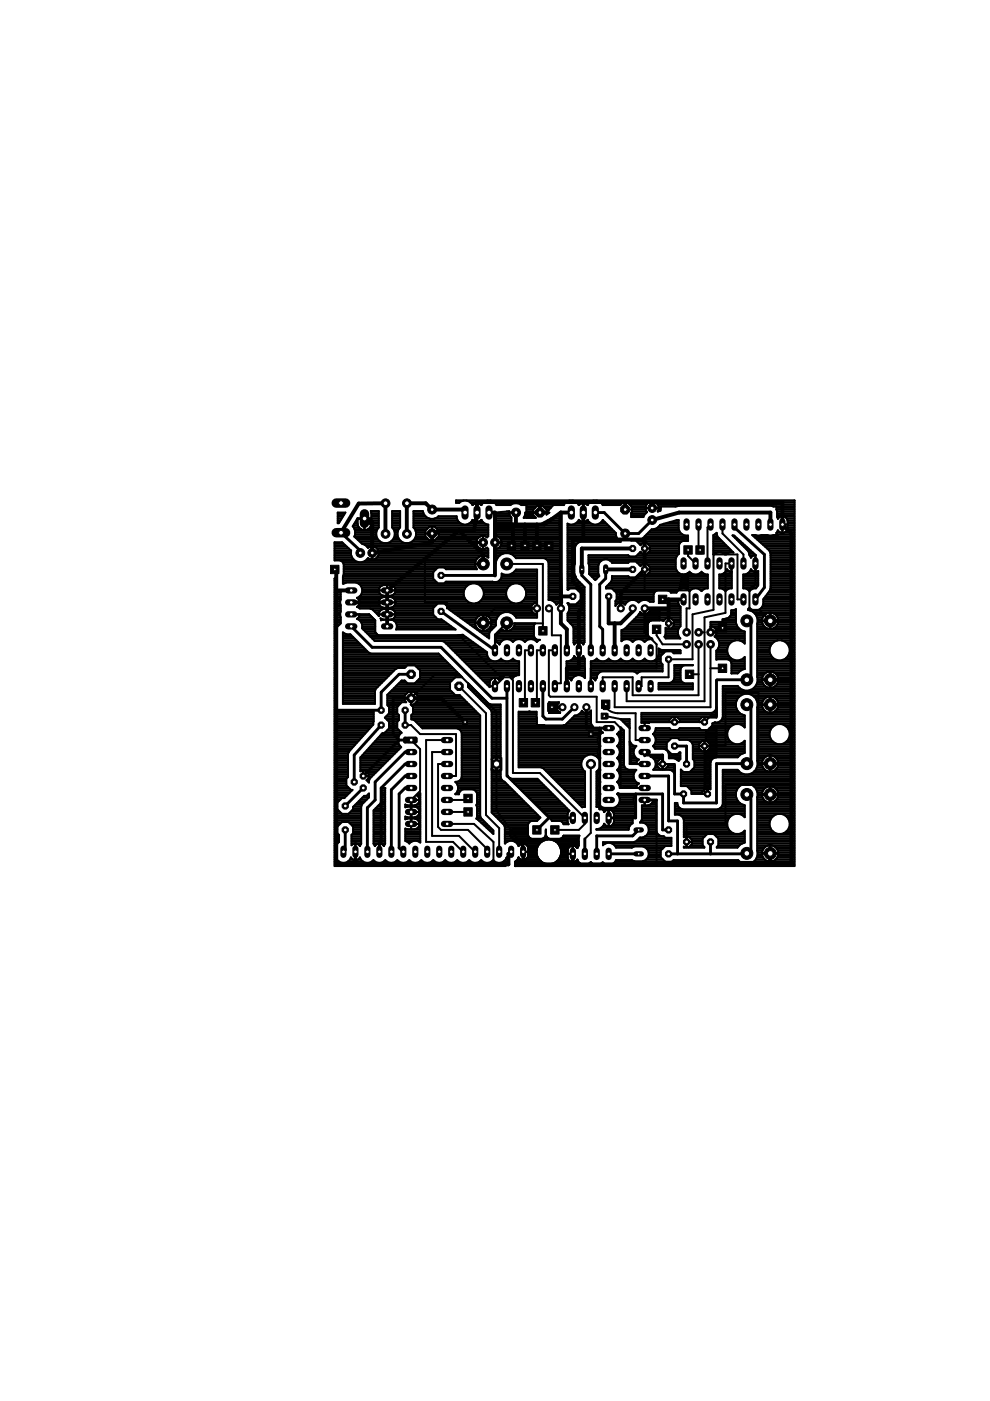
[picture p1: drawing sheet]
<svg xmlns="http://www.w3.org/2000/svg" width="210mm" height="297mm" viewBox="0 0 210 297" stroke-linecap="round" stroke-linejoin="round" font-family="sans-serif">
<g fill="none" stroke="#000" stroke-width=".42">
<path d="M70.9 117.4h3.5M70.9 117.1h3.5M70.9 116.7h3.5M70.9 116.3h3.1M70.9 115.9h2.7M70.9 115.6h2.3M70.9 115.2h1.9M70.9 118.6h4M70.9 118.2h3.7M70.9 117.8h3.6M71.6 108.7h1.6l-1.4 2.2h-.2zM71.6 110.7h.4"/>
<path d="M71.6 110.3h.6M71.6 109.9h.9M71.6 109.6h1.1M71.6 109.2h1.3M71.6 108.8h1.5M72.3 118.9h3M72.7 119.3h28.1M72.9 119.7h27.8M74.9 111.4h1M75 111.8h1.1M75.1 111.1h.7M75.2 113.7h4.6"/>
<path d="M75.2 112.2h1.3M75.3 113.3h4.5M75.3 112.9h4.5M75.3 112.6h4.6M75.3 113.3l-.2 .5 1.7 1.5 .7 .3 .5 .5M75.3 110.7h.5M75.4 114.1h4.6M75.5 110.3h.3M75.8 109.9h1.4M75.8 111.1v-1.1h2.9v1.1M75.8 109.9h1.4v2.5l-.7-.2M75.8 111.1l.2 .6 .5 .5"/>
<path d="M75.8 109.9h.1M75.8 109.9l-1 1.7 .5 .9v.8M75.8 114.4h4.4M76.3 114.8h4.3M76.7 115.2h24.3M77.2 110.7h.1M77.2 110.3h.1M77.2 112.2h.1M77.2 111.8h.1M77.2 111.4h.1M77.2 111.1h.1M77.3 109.9h3"/>
<path d="M77.4 118.9h23.4M77.4 115.6h23.7M77.8 115.9h.6M77.8 118.6h.6M78 118.3a1.97 1.97 0 0 1-2.4 .8 1.97 1.97 0 0 1-1.1-2.3l-2-1.8h-1.6v3.8h1.2l.3 .2 .5 .6-.2 4.2a4.1 4.1 0 0 1 3.4 0 1.67 1.67 0 0 1 .7 1.6 1.67 1.67 0 0 1-1.1 1.3 1.16 1.16 0 0 1 .5 1.3M78 116.1h.1M78 118.3h.1M78 112.2h2M78 116.1a1.4 1.4 0 0 1 1.9 .2 1.4 1.4 0 0 1 0 1.9 1.4 1.4 0 0 1-1.9 .1M78.4 111.8h1.9M78.7 111.4h1.6M78.7 108.4h1.6"/>
<path d="M78.7 110.7h1.6M78.7 110.3h1.6M78.7 109.6h1.6M78.7 109.2h1.6M78.7 108.8h1.6M78.7 111.1h1.6M78.7 108.8l-.1-.4h1.7v3.4M78.7 108.8v1.1h-1.4v2.5l.7-.2M78.7 111.1l-.2 .6-.5 .5M78.9 117.4h.1M78.9 117.1h.1M78.9 116.7h.1"/>
<path d="M78.9 116.3h.1M78.9 115.9h.1M78.9 118.6h.1M78.9 118.2h.1M78.9 117.8h.1M78.9 115.8v2.8M78.9 117.2h1.4M79.4 118.6h21.6M79.4 115.9h21.9M79.9 116.3h22M79.9 118.2h21.5M80.2 117.8h23.3"/>
<path d="M80.2 116.7h23.3M80.3 117.4h23.2M80.3 117.1h23.2M80.3 111.8a1.97 1.97 0 0 0 0 2.8 1.97 1.97 0 0 0 2.8 0 1.97 1.97 0 0 0 0-2.8M82.9 114.8h2.2M83.1 110.7h1.7M83.1 110.3h1.7M83.1 109.9h1.7M83.1 109.6h1.7M83.1 109.2h1.7M83.1 108.8h1.7M83.1 111.8h1.7"/>
<path d="M83.1 111.4h1.7M83.1 111.1h1.7M83.1 108.4h1.7M83.1 111.8v-3.4h1.7v3.4M83.2 114.4h1.5M83.4 112.2h1.1M83.5 114.1h1M83.6 112.6h.8M83.6 113.7h.7M83.7 113.3h.6M83.7 112.9h.6M84.8 111.8a1.97 1.97 0 0 0 .1 2.8 1.97 1.97 0 0 0 2.7 0 1.97 1.97 0 0 0 .1-2.8"/>
<path d="M87.4 114.8h13.6M87.7 110.7h9.6M87.7 110.3h9.3M87.7 109.9h3.4M87.7 109.6h2.7M87.7 109.2h2.3M87.7 108.8h2.1M87.7 111.8h3.2M87.7 111.4h15.8M87.7 111.1h10.2M87.7 108.4h1.9M87.8 114.4h3.1"/>
<path d="M87.9 112.2h2.6M88 114.1h2.6M88.1 112.6h2.1M88.2 113.7h2M88.2 113.3h2M88.2 112.9h2M89.6 108.4a1.96 1.96 0 0 0 3.4 1.1h3.8a1.76 1.76 0 0 0 1.4 1.7 1.76 1.76 0 0 0 2-1l.8 .5M89.6 108.4h-1.9v3.4M90.1 118.5v9.2h4.7v1.3h19.1v1.9h-4.5a2.31 2.31 0 0 0-2.8-1 2.31 2.31 0 0 0-1.4 2.7l-1.3 1.3-.2 .4v1.1l-8.5-6.2v-.3l-1-.9M90.2 113.7l.8 .8h1.2l.8-.8M90.2 113.1h2.8M90.2 113.7v-1.2l.8-.8h1.2l.8 .8v1.2"/>
<path d="M91.6 114.4h.1M91.6 114.1h.1M91.6 113.7h.1M91.6 113.3h.1M91.6 111.7v2.8M91.6 112.9h.1M91.6 112.6h.1M91.6 112.2h.1M91.6 111.8h.1M92.1 109.9h4.8M92.3 114.4h8.8M92.3 111.8h11.2"/>
<path d="M92.6 114.1h8.8M92.7 112.2h10.8M92.9 109.6h3.9M93 113.7h9M93 113.3h10.5M93 112.9h10.5M93 112.6h10.5M96.7 106.2h1.4M97.4 106.6a1.79 1.79 0 0 1 2.8 .5l.8-.4 .1 .4 .1-.4 .8 .4a1.83 1.83 0 0 1 3.3 0h2.9a1.91 1.91 0 0 1 2.4 0h1v2.7M97.4 106.6h-.7v-.5h71.8v77.5h-59.3v-.9l.8-.9M99.1 106.2h4.1M99.3 111.1h3.7"/>
<path d="M99.5 114.7v.3M99.8 106.6h2.7M99.8 110.7h2.6M100.1 107h.3M100.1 110.3h.2M100.7 119.7l.4 1h-6.5l-.4-.4h-1.4l-1 1v1.4M101 118.6l.7-.6 .7-.2v1.9h-1.7M101 115h1.4M101.1 110.3h.1M101.1 109.9h.1M101.1 109.6h.1M101.1 109.2h.1"/>
<path d="M101.1 108.8h.1M101.1 110.7v-2l.1 2M101.1 107h.1M101.2 110.7l.9-.5a1.63 1.63 0 0 0 1.4 1v2.5M101.3 115.9l.6 .4M101.9 116.3h1M101.9 107h.3M102 110.3h.1M102.4 119.3h.2M102.4 118.9h.2M102.4 118.6h.2M102.4 118.2h.2"/>
<path d="M102.4 116.3h.1M102.4 115.9h.1M102.4 115.6h.1M102.4 115.2h.1M102.4 114.8h.1M102.4 114.4h.1M102.4 114.1h.1M102.4 113.7h.1M102.4 113.6v2.8M102.8 113.7h.7M102.9 116.3l.4-.2 .2 .3v1.8l-.9-.4v1.7h-1.9l.3-.9M103 116.3h.5"/>
<path d="M103.5 118.2h.1M103.5 113.7l-.2 .2a1.4 1.4 0 0 0-1.9 .1 1.4 1.4 0 0 0-.1 1.9M104.2 106.2h16.4M104.8 106.6h15.2M104.9 108.8h3.1M104.9 111.5h8.9l4.8-2.5 .6 18.8h-.2v1.1l-.1-1.1h-.5l-.4 .4a1.64 1.64 0 0 0-1.7-1v-7.9l-.2-.4-.8-.6h-5.9a2.29 2.29 0 0 0-2.6-1 2.29 2.29 0 0 0-1.7 2.2h-.2zM104.9 117.4h1.7M104.9 117.1h13.9M104.9 116.7h13.9M104.9 116.3h.1M104.9 115.9h.1M104.9 115.6h.1"/>
<path d="M104.9 115.2h.1M104.9 114.8h.1M104.9 114.4h.1M104.9 114.1h.1M104.9 113.7h.1M104.9 113.3h13.8M104.9 119.3h.2M104.9 118.9h.3M104.9 118.6h.5M104.9 118.2h.7M104.9 117.8h1.1M104.9 112.9h13.8"/>
<path d="M104.9 112.6h13.7M104.9 112.2h13.7M104.9 111.8h13.7M104.9 115h1.4M104.9 113.6a1.4 1.4 0 0 1 1.3 1.9M104.9 108.7l3.1-.3 .1 .8 .3 .5v2.8h-3.1zM105 109.2h3.1M105 109.6h3.3M105.1 109.9h3.3M105.1 110.3h3.3M105.1 110.7h3.3M105.1 111.1h3.3"/>
<path d="M105.2 111.4h3.2M105.2 107h3.2M105.4 113.7h13.3M105.5 116.3h13.3M105.5 116.3l-.6 .1M106 114.1h12.7M106 115.9h12.8M106 115.9l-.5 .4M106.2 114.4h12.5M106.2 115.6h12.5M106.2 115.5l-.2 .4M106.3 115.2h12.4"/>
<path d="M106.3 114.8h12.4M107.4 119.6h7.7v13.8M107.4 108.4h.6M108 108.7h.4M108.2 117.4h10.6M108.9 117.8h9.9M109.3 118.2h9.5M110.4 107h9.2M111.1 109.6h2.3M111.3 109.2h1.8M111.4 108.8h1.7M111.6 107.7h1.9"/>
<path d="M111.6 108.4h1.5M111.6 108.1h1.5M111.6 107.3h2.2M113.1 108.1v1.2l.5 .5h-2.5l.3-1.1h5.1l-.6 .4v-1M113.1 108.1l.8-.8h1.1l.9 .8M113.8 115.7h2.6M114 111.4h4.6M114.5 107.3v1.4M114.5 107.7h.1M114.5 108.4h.1M114.5 108.1h.1M114.5 107.3h.1"/>
<path d="M114.7 111.1h3.9M115.1 107.3h2M115.4 110.7h3.2M115.5 107.7h1.3M115.8 118.6h3.1M115.8 108.1h.6M115.9 108.8h.4M115.9 108.4h.2M116.1 110.3h2.5M116.2 118.9h2.7M116.3 119.7h2.6M116.3 119.3h2.6"/>
<path d="M116.8 109.9h1.8M117.5 109.6h1.1M118.2 109.2h.4M120.3 119.7h1.6M120.3 117.4h1.6M120.3 117.1h1.6M120.3 116.7h1.6M120.3 116.3h1.6M120.3 115.9h1.7M120.3 115.6h1.8M120.3 115.2h2.1M120.3 114.8h11.2"/>
<path d="M120.3 114.4h10.8M120.3 114.1h10.5M120.3 113.7h10.4M120.3 113.3h10.3M120.3 119.3h1.6M120.3 118.9h1.6M120.3 118.6h1.6M120.3 118.2h1.6M120.3 117.8h1.6M120.3 112.9h10.2M120.3 112.6h9.8M120.3 112.2h9.5"/>
<path d="M120.3 111.8h9.1M120.3 111.4h8.7M120.3 111.1h.1M121.6 106.2h4.1M121.8 111.1h3.7M122.3 106.6h2.7M122.4 110.7h2.5M122.7 107h.2M122.7 110.3h.1M123.6 110.7l-.9-.5a1.7 1.7 0 0 1-2.4 .8v14l.5-.2h1.3l1 1v1.3l-1 1h-1.3l-.5-.2a1.74 1.74 0 0 1 0 2.2v1.5l1.1 1 .2 .5M123.6 110.3h.1M123.6 109.9h.1"/>
<path d="M123.6 110.7v-1.1l.1 1.1M123.6 107h.1M123.8 110.7l.8-.5a1.76 1.76 0 0 0 1.6 1 1.76 1.76 0 0 0 1.6-1l2.8 2.8a1.87 1.87 0 0 0 1 1.9h-8.5l-.6 .2-.6 .9-.1 5.6 .2 .6M124.4 107h.3M124.5 110.3h.2M124.8 119.3h2.3M124.8 118.9h2.6M124.8 118.6h18.5M124.8 118.2h18.6M124.8 117.8h8.5M124.8 119.7h2.1M126.7 106.2h41.8"/>
<path d="M126.9 111.1h1.7M127.4 106.6h10.1M127.5 110.7h.8M127.7 107h4M127.8 110.3h.1M128.1 118.6l-.6 .3-.4 .4-.2 .6v1.7l.2 .5-.7 .7M128.7 118.6l.6 .3 .5 .4h3.4l.3-.2h1.3l1 .9 .4-.4h.9l.7 .7v.9l-.7 .7h-.9l-.4-.5-1 1h-1.3l-.3-.2h-3.4M129.4 118.9h13.9M132.5 107.1h.1M132.5 106.6v.5M132.5 107h.1M133.5 107h3.6"/>
<path d="M133.8 109.6h2.6M133.8 109.2h2.8M133.8 108.8h3.1M133.8 107.3v-.2h-.2l-.5-.5h-1.1l-.5 .5h-3.7a1.81 1.81 0 0 0-3.2 0l-.8-.4-.1 .4-.1-.4-.8 .4a1.81 1.81 0 0 0-3.3 0h-2.2l-1.4 1.6M133.8 107.3l.2 .2-.2 2.1h2.6l.2-.4 .6-.6-.1-.1M133.8 107.3h3.1M134 108l-.2 .1M134 107.7h6.1M134 108.4h3.1M134 108.1h2.9M134 114.4h11.9M134 114.4l-.2 .2h1l1 1 .4-.4"/>
<path d="M135 117.8h8.6M135 114.8h9.5M135.1 119.3h8.2M135.4 117.4h8.5M135.4 115.2h8.7M135.5 119.7h.6M135.7 114.4l.5-.2 2-2a1.85 1.85 0 0 0 1.8-.9l3.9-1v1.9a1.69 1.69 0 0 0 2 1.3v1.2h-1.1l-.4 .2-.4 .6v1.9l-.5 .5-.2 .6v2a1.71 1.71 0 0 0 2.6 1M135.7 117.1h.2M135.8 115.6h.1M136.2 117.4l-.4-.4-1 1h-1.3l-.3-.3h-8.4l.1 4 1.3 1.3 .2-.2M136.3 114.1h9.6M136.7 119.6v5.6h9.5v3.8h-.6v5.1"/>
<path d="M136.7 119.7h.1M136.7 117.1h.1M136.7 116.7h.1M136.7 116.3h7.3M136.7 115.9h.1M136.7 115.6h.1M136.7 115.2v2.2M136.7 113.7h9.2M136.9 108.1l.2 .4M136.9 108.1a1.41 1.41 0 0 1 1.4-1.8 1.41 1.41 0 0 1 1.3 1.8M137.1 113.3h7.6M137.1 115.2l.7 .6v1l-.7 .6"/>
<path d="M137.2 119.7h6.1M137.5 112.9h6.8M137.5 117.1h6.5M137.5 115.6h6.5M137.8 116.7h6.2M137.8 115.9h6.2M137.8 112.6h6.2M138.3 106.6h.1M138.3 106.3v1.4M138.3 107.3h.1M138.3 107h.1M138.7 112.2h5.2"/>
<path d="M139.1 106.6h29.4M139.4 107h29.1M139.5 108.5l.5-.2 .2-.9h3l.7-.2 19.7 .1 1 .1 .2 2.2 .1 .4M139.5 111.8h4.4M139.5 108.4h.1M139.6 108.1h.5M139.6 107.3h3.9M139.6 108.1l-.1 .4M139.8 111.4h4.1M140.7 111.1h3.2M142 110.7h1.9M143.4 110.3h.5"/>
<path d="M145.9 116.6v1.3l1.6 1.6M148.1 111.2v5.4h.3v.3M150.6 111.2l-.6 .6v7.7M151.2 117.4h.4M151.2 117.1h4.2M151.2 116.7h3.8M151.2 116.3h3.5M151.2 115.9h3.1M151.2 115.6h2.7M151.2 115.2h2.3M151.2 114.8h2M151.2 114.4h1.6"/>
<path d="M151.2 114.1h1.2M151.2 113.7h.9M151.3 117.6v11.7l-4.5 1v9.5h-5v3.8h-5.8v1.9h-.6M151.4 117.6a1.6 1.6 0 0 1 2.3 0M151.6 113.3h.4M153.2 110.6v2.5l4.4 4.5v1.9M153.5 117.4h.6M154 117.6a1.6 1.6 0 0 1 1.5-.4l-3.4-3.4-.2-.8-.7 .5v4.1h5.2v9.5h1.2M155.1 119.7h.1M155.3 113.5h.3l4.6 4.2-.6 .2-.4 .3-.3-.6-.2-.7zM155.5 113.7h.3M155.7 111.2v.6"/>
<path d="M155.9 114.1h.3M156.2 114.4h.4M156.6 114.8h.5M157 115.2h.5M157.4 115.6h.5M157.7 115.9h.6M158.1 116.3h.6M158.5 116.7h.6M158.7 117.1h.9M158.9 117.4h1.1M159 117.8h.7M159.2 118.2h.1"/>
<path d="M159.7 113.7h8.8M160.2 119.5h.1M160.2 119.7h.1M160.2 114.1h8.3M160.2 117.7v6.2l-.3 .3h-.4l-.6 .7v4.4h2.1l2.3 2.3M160.2 119.3h.1M160.2 118.9h.1M160.2 118.6h.1M160.2 118.2h.1M160.2 117.8h.1M160.6 114.4h7.9M161 114.8h7.5"/>
<path d="M161.4 115.2h7.1M161.8 115.6h6.7M162.2 115.9h6.3M162.7 116.3h5.8M163.1 116.7h5.4M163.2 116.8h.1M163.2 116.8l.2 1v6.8l-.2 .7M163.3 117.1h5.2M163.4 119.7h5.1M163.4 117.4h5.1M163.4 119.3h5.1M163.4 118.9h5.1"/>
<path d="M163.4 118.6h5.1M163.4 118.2h5.1M163.4 117.8h5.1M163.8 107.3h4.7M164.6 107.7h3.9M164.6 113l.3 .4h-5.4l3.7 3.4M164.6 108.1h3.9M164.7 112.9h.8M164.8 109.6h.6M164.8 109.2h3.7M164.8 108.8h3.7M164.8 108.4h3.7"/>
<path d="M164.8 113.3h3.7M164.9 112.6h.1M164.9 109.9h.1M164.9 110h.1M164.9 110a1.13 1.13 0 0 1 1.2-.6 1.13 1.13 0 0 1 .9 .9M165.9 110.7h.1M165.9 110.3h.1M165.9 109.9h.1M165.9 109.6h.1M165.9 109.4v3.6M165.9 111.2h1.1M165.9 112.9h.1"/>
<path d="M165.9 112.6h.1M165.9 112.2h.1M165.9 111.8h.1M165.9 111.4h.1M165.9 111.1h.1M166.2 112.9h2.3M166.4 109.6h2.1M166.7 112.6a1.11 1.11 0 0 1-1.8-.2l-.3 .6M166.8 112.6h1.7M166.8 109.9h1.7M167 112.2h1.5M167 110.3h1.5"/>
<path d="M167 110.3v1.8M167 112.1l-.3 .5M167 110.7h1.5M167 111.8h1.5M167 111.4h1.5M167 111.1h1.5M70.9 134.7h.4M70.9 139.9h.4M70.9 139.5h.4M70.9 139.1h.4M70.9 138.8h.4M70.9 138.4h.4"/>
<path d="M70.9 138h.4M70.9 137.7h.4M70.9 137.3h.4M70.9 136.9h.4M70.9 136.5h.4M70.9 136.2h.4M70.9 135.8h.4M70.9 135.4h.4M70.9 135h.4M70.9 134.3h.4M70.9 133.9h.4M70.9 133.5h.4"/>
<path d="M70.9 133.2h.4M70.9 132.8h.7M70.9 132.4h1.1M70.9 132h1.3M70.9 131.7h1.3M70.9 131.3h1.3M70.9 130.9h1.3M70.9 130.5h1.2M70.9 125.3h.7M70.9 124.9h.4M70.9 124.5h.4M70.9 124.2h.4"/>
<path d="M70.9 123.8h.4M70.9 123.4h.4M70.9 123h.4M70.9 122.7h.4M70.9 129.4h1.3M70.9 130.2h1.2M70.9 129.8h1.3M70.9 129.1h1.3M70.9 128.7h1.3M70.9 128.3h1.3M70.9 127.9h1.2M70.9 127.6h1.2"/>
<path d="M70.9 127.2h1.3M70.9 126.8h1.3M70.9 126.4h1.3M70.9 126h1.3M70.9 125.7h1.3M72.7 134.7h1.8M72.7 139.9h21.6M72.7 139.5h21.2M72.7 139.1h20.9M72.7 138.8h20.5M72.7 138.4h5.6M72.7 138h5.1"/>
<path d="M72.7 137.7h4.8M72.7 137.3h4.4M72.7 136.9h4M72.7 136.5h3.6M72.7 136.2h3.3M72.7 135.8h2.9M72.7 135.4h2.5M72.7 135h2.1M72.7 134.3h.3M72.7 123.4h19.9M72.7 123h19.5M72.7 122.7h19.1"/>
<path d="M72.7 122.3h19.1M72.8 121.9h19M72.9 121.6h18.9M72.9 121.2h19.1M72.9 120.8h19.5M72.9 120.4h19.8M72.9 120.1h27.9M74.5 130.3h3.8l1.2 1.2v2.6l.7 .6M74.8 127.7h1.4M74.8 127.7h.1M75.7 131.2h.1M75.7 131.2a1.66 1.66 0 0 1 1.1 1.9"/>
<path d="M75.7 128.7l.6 .3h2.2l.5 .2 1.4 1.4-.1-.4M75.7 128.7h5.1M75.8 126.8h5M75.9 131.3h3.4M76 130.9h2.9M76.1 128.3h4.4M76.1 127.2h4.4M76.1 123.8h23.7M76.2 130.5h2.4M76.2 127.9h4.1M76.2 127.6h4.1M76.2 128l-.5 .7"/>
<path d="M76.2 130.3v.4l-.5 .5M76.2 126.4h22.2M76.4 131.7h3.1M76.5 124.2h4.4M76.6 126h4.1M76.6 132h2.9M76.7 124.5h3.8M76.7 125.7h3.7M76.8 133.1l2.7 2.8h14.3l.8 .6 9.2 9.2v-1M76.8 133.2h2.7M76.8 132.8h2.7M76.8 132.4h2.7"/>
<path d="M76.8 125.3h3.5M76.8 124.9h3.5M77.1 133.5h2.4M77.4 133.9h2.1M77.8 134.3h2M78.2 134.7h20M78.5 129.1h13.3M78.6 135h20.2M79 135.4h20.3M79.2 129.4h1.5M79.3 135.8h20.5M79.5 129.8h.9"/>
<path d="M79.9 130.2h.4M80.3 130.5h.1M80.3 130.3h3.6M80.3 127.7h3.6M80.3 125.2h3.6M80.3 128a1.14 1.14 0 0 1 1-1.4h1.5a1.13 1.13 0 0 1 1 1.4M80.3 124.9a1.14 1.14 0 0 0 1 1.4h1.5a1.14 1.14 0 0 0 1-1.4M80.3 128l.5 .7M80.4 129.8l-.1 .4M80.7 129.4l-.3 .4M80.7 129.4l.6-.3 1.7 .1 .5 .2M80.7 131.1l.3 .2"/>
<path d="M80.7 131.1h.1M80.7 131.1l.1 .2M80.8 131.3v.2l.4-.1h1.8a1.41 1.41 0 0 1 1 2.1h12.6l-3-2.2h-10.4M80.8 131.3h.2M80.8 128.7l.5 .1h1.5l.5-.1M81 131.3l.3 .1M82.1 131.3h.1M82.1 130.9h.1M82.1 130.5h.1M82.1 125.3h.1M82.1 124.9h.1M82.1 124.5h.1"/>
<path d="M82.1 124.2h.1M82.1 129.4h.1M82.1 130.2h.1M82.1 129.8h.1M82.1 128.7h.1M82.1 128.3h.1M82.1 127.9h.1M82.1 127.6h.1M82.1 127.2h.1M82.1 126.8h.1M82.1 126h.1M82.1 125.7h.1"/>
<path d="M82.1 124.1v2.2M82.1 126.6v2.2M82.1 129.1v2.3M83.2 131.3l-.4 .1M83.2 124.2h15.9M83.3 128.7h8.8M83.4 126.8h15.2M83.4 126h14.9M83.5 129.4h8.3M83.5 129.4l.4 .8M83.6 131.7h10.5M83.7 130.9h8.7"/>
<path d="M83.7 124.5h15M83.7 124.6l-.7-.5h-1.7l-.6 .2-.4 .6M83.7 124.6l.1 .3M83.7 128.3h8.8M83.7 127.2h15.1M83.8 129.8h8M83.8 125.7h14.5M83.8 130.5h8.3M83.8 124.9h14.7M83.8 127.9h29.4M83.8 127.6h15.4M83.8 128l-.5 .7"/>
<path d="M83.9 125.3h14.5M83.9 130.2h7.9M83.9 130.2a1.18 1.18 0 0 1-.7 1.1M83.9 132h10.7M84.1 132.4h11M84.1 133.2h12.1M84.1 132.8h11.6M91.8 122.7l1 1h1.4l.4-.4 10 .1M92.8 128l-1 .9v1.4l1 1M94.3 136.2h6M94.3 120.4h6.7M94.5 123.4h19.4"/>
<path d="M94.6 128.3h18.2M94.7 136.5h6.1M94.9 128.7h17.7M95.1 136.9h6.2M95.2 129.1h17.4M95.4 137.3h6.5M95.5 129.4h17.2M95.8 137.7h6.6M96 129.8h10.9M96.2 138h6.7M96.5 130.2h9.6M96.5 138.4h6.8"/>
<path d="M96.9 138.8h6.4M97 134.7l1.1-.1 5.2 3.7a1.68 1.68 0 0 0 .9 1.8 1.68 1.68 0 0 0 2-.5 1.63 1.63 0 0 0 2.6 0l.3 .4 1 .2v3l-1 .2-.3 .3a1.66 1.66 0 0 0-2.9 .6M97 130.5h4.6M97.3 139.1h6.1M97.3 134.7l9.2 9.2M97.6 130.9h3.6M97.7 139.5h5.9M98 139.9h5.9M98.1 131.3h2.8M98.6 131.7h2.2M99.1 132h3.3M99.6 132.4h1.2"/>
<path d="M100 127.9a2.16 2.16 0 0 1-1.4-3.3 2.16 2.16 0 0 1 3.6 0 2.16 2.16 0 0 1-1.3 3.3M100.2 132.8h.7M100.7 133.2h.4M100.7 132.1h3.5M100.7 132h.1M100.7 132.1v.1M100.7 132.2l.1 .2M100.7 132h3.5M100.8 132.4a1.77 1.77 0 0 0 1.5 1.4M100.9 131.3l-.2 .7M101.1 123.8h7.7M101.2 130.9l-.3 .4"/>
<path d="M101.2 133.5h.4M101.7 133.9h2.2M101.7 127.6h6.5M101.8 124.2h6.3M102.1 127.2h5.7M102.2 124.5h5.5M102.2 134.3h1.5M102.3 133.8h.1M102.3 126.8h5.2M102.3 130.3l-.6 .2-.5 .4M102.3 130.3h.1M102.4 133.5h.2"/>
<path d="M102.4 133.2h.2M102.4 132.8h.2M102.4 132.4h.2M102.4 131.7h.2M102.4 131.3h.2M102.4 130.9h.2M102.4 130.5h.2M102.4 124.9h5.1M102.4 130.3v3.5M102.5 126.4h4.9M102.5 125.3h4.9M102.6 132h2.5"/>
<path d="M102.6 133.8h.1M102.6 130.3v3.5M102.6 130.3h.1M102.6 126h4.7M102.6 125.7h4.7M102.6 130.3l.6 .2 .6 .4M102.7 134.7h1M103.3 135h.4M103.3 130.5h2.4M103.3 133.5h.9M103.8 130.9h1.6M103.8 130.9l.2 .4"/>
<path d="M103.8 133.2h.8M104 131.3h1.3M104 132.8h1M104 131.3l.2 .7M104.1 132.4h1M104.1 131.7h1M104.1 132.4a1.72 1.72 0 0 1-1.5 1.4M104.2 132h.1M104.2 132.1v.1M104.2 132.2l-.1 .2M104.9 129l-2.5 2.5v.6M105.2 135.8h1.4"/>
<path d="M105.2 135.4h8.3M105.2 135h8.1M105.3 134.7l-.2 1.4 .8 .5M105.3 134.7h7.9M105.3 136.2h.9M105.6 134.3h7.6M105.8 136.5h.1M105.9 123h8M105.9 136.6v.1M105.9 139.9h.6M105.9 133.9h7.3M106.2 122.7h7.7"/>
<path d="M106.3 133.5h.2M106.4 122.3h7.5M106.4 121.9h7.5M106.4 122.3v-.7a2.21 2.21 0 0 0 3-.8h4.5v8.1h-1.3M106.4 122.3l-.2 .5-.5 .4-.5 .2M106.5 135.8l-.6 .8M106.5 135.8a1.64 1.64 0 0 1 2.3 .3l.3-.3M107.3 133.8h.1M107.3 133.8l-.9-.4-1.1 1.3M107.3 133.5h.2M107.3 133.2h.2M107.3 132.8h.2"/>
<path d="M107.3 132.4h.2M107.5 132.2l-.2 .1v1.5M107.5 133.8h.1M107.5 132.2v1.6M107.9 129.8h5M108.3 133.5h4.9M108.4 135.8h.7M108.5 139.9h.5M108.6 121.6h5.3M108.8 133.2h4.4M108.8 130.2h4.7M109 132.8h4.2"/>
<path d="M109 127.9a2.16 2.16 0 0 1-1.4-3.3 2.16 2.16 0 0 1 3.6 0 2.16 2.16 0 0 1-1.3 3.3M109.1 121.2h4.8M109.1 135.8a1.64 1.64 0 0 1 2.2 .3l.3-.3M109.1 132.4h4.2M109.1 130.5h4.8M109.1 132.4a1.77 1.77 0 0 1-1.6 1.4M109.2 132.2l-.1 .2M110.1 123.8h3.8M110.7 127.6h3.2M110.8 124.2h3.1M111 135.8h.6M111.1 127.2h2.8"/>
<path d="M111.2 124.5h2.7M111.3 126.8h2.6M111.4 124.9h2.5M111.5 126.4h2.4M111.5 125.3h2.4M111.5 126h2.4M111.5 125.7h2.4M111.6 135.8a1.64 1.64 0 0 1 2.2 .3l.4-.3M112.6 137.9h-1.3v10.8M112.6 129.1l.2 .5 .7 .6M112.6 128.9h.1M112.6 129v.1"/>
<path d="M112.6 128.7v.2M113.5 132.2l-.3 .5v2.1a1.06 1.06 0 0 0 1.3 .9l-.3 .1M113.5 135.8h.7M113.5 130.2h.2M113.7 127.8h.1M113.7 127.8a1.27 1.27 0 0 0-1.1 .9M113.8 127.8v2.4M113.8 129.4h.1M113.8 129.8h.1M113.8 129.1h.1M113.8 128.7h.1M113.8 128.3h.1"/>
<path d="M113.8 127.9h.1M113.9 130.2h-.2M115.1 132.2l-7.7-.1-2.5 2.5v3.3M115.1 137.9h-1.3v10.8M116.3 125.3h2.8M116.3 124.9h2.8M116.3 124.5h2.8M116.3 124.2h2.7M116.3 123.8h2.7M116.3 123.4h2.7M116.3 123h2.7M116.3 122.7h2.7"/>
<path d="M116.3 122.3h2.7M116.3 121.9h2.7M116.3 121.6h2.7M116.3 121.2h2.6M116.3 120.8h2.6M116.3 120.4h2.6M116.3 120.1h2.6M116.3 127.2h2.9M116.3 126.8h2.8M116.3 126.4h2.8M116.3 126h2.8M116.3 125.7h2.8"/>
<path d="M116.4 129h.6v5.7h1.9v10.2h-1.3v.6M117.4 127.6h1.8M117.6 137.9h-1.2v9.5l.3 .3h9.8v5.4h3.8l1.3 1.3M117.8 127.9h.5M118.9 128.7h.1M118.9 128.3h.1M118.9 127.9h.1M120.3 131.3h3.6M120.3 130.9h3.6M120.3 130.5h3.6M120.3 124.9h.3M120.3 124.5h3.6"/>
<path d="M120.3 124.2h3.4M120.3 123.8h3M120.3 123.4h2.6M120.3 123h2.2M120.3 122.7h1.9M120.3 122.3h1.7M120.3 121.9h1.6M120.3 121.6h1.5M120.3 121.2h1.5M120.3 120.8h1.5M120.3 120.4h1.5M120.3 120.1h1.5"/>
<path d="M120.3 130.2h3.6M120.4 127.9h.1M120.4 131.7h3.5M120.5 129.8h3.4M120.5 128.3h3.4M120.6 129.4h3.3M120.7 129.1h3.2M120.7 128.7h3.2M120.8 132h3.1M121 132.2h.1M121.2 139.9h2.8M121.2 132.4h2.7"/>
<path d="M121.5 132.8h2.4M121.5 139.5h.7M121.6 134.7h2.3M121.6 136.2h.7M121.6 135.8h2.3M121.6 135.4h2.3M121.6 135h2.3M121.6 134.3h2.3M121.6 133.9h2.3M121.6 133.5h2.3M121.6 133.2h2.3M121.6 133.1v3.2l.2 .3"/>
<path d="M121.7 136.5h.1M121.7 139.1h.1M121.8 139.1a1.12 1.12 0 0 0 1.9 0l.3 .5v4.1a1.95 1.95 0 0 0-2.2-.3l-.7 .9M121.8 139.1a1.57 1.57 0 0 1-1.7 1.1v3.5l.5 .1 .5 .5M121.8 136.6v.1M121.8 136.6a1.14 1.14 0 0 1 1.9 0M122 122.2h.1M122 122.2l.2 .5 1.7 1.8v11.7M122.3 124.9h1.6M122.3 127.9h1.6M122.7 125.3h1.2M122.7 139.5h.1"/>
<path d="M122.7 139.1h.1M122.7 138.8h.1M122.7 138.4h.1M122.7 138h.1M122.7 137.7h.1M122.7 137.3h.1M122.7 136.9h.1M122.7 136.5h.1M122.7 136.2h.1M122.7 137.9h.1M122.7 127.6h1.2M122.7 136.1v3.6"/>
<path d="M123 125.7h.9M123.1 136.2h.8M123.1 127.2h.8M123.1 126.8h.8M123.1 126.4h.8M123.1 126h.8M123.2 139.5h.7M123.6 136.5h.1M123.6 139.1h.1M123.7 136.6v.1M123.9 136.2l-.2 .4M124.9 121.6h2"/>
<path d="M124.9 121.2h2M124.9 120.8h2M124.9 120.4h2M124.9 120.1h2M125.1 121.9h1.9M125.5 122.3h1.4M125.9 122.7h.6M126.3 139.9h.5M126.4 122.8h.1M128.5 124.5h21.6M128.8 124.2h21.3M128.8 139.9h.5"/>
<path d="M129.1 123.8h21M129.2 123.8l-.7 .7v.3h1.3l.9 1v1.3l-.2 .3v1.1l.5-.5M129.2 123.8h.1M129.5 123.4h20.6M129.7 123h20.4M129.8 122.7h20.3M129.8 122.3h3.5M129.8 122.2v.7l-.6 .9M129.8 122.2h.1M129.9 124.9h14.3M130.3 125.3h8.8M130.5 128.3h.1"/>
<path d="M130.5 127.9h.5M130.5 127.6h2.6M130.7 125.7h8M130.7 127.2h7.9M130.7 126.8h7.9M130.7 126.4h7.9M130.7 126h7.9M131.3 139.9h.6M131.6 128.7h.1M131.6 128.3h.1M131.6 127.9h.1M131.8 134.7h5.6"/>
<path d="M131.8 135.8h.1M131.8 135.4h6.4M131.8 135h5.8M131.8 134.3h5.5M131.8 133.9h5.5M131.9 135.8l.6-.3h.7l.6 .3M132 133.5h5.3M132.2 127.9h.5M132.6 133.2h4.7M133 132.8h4.3M133.3 132.4h4M133.7 132h3.7"/>
<path d="M133.8 135.8h.7M133.8 135.8l.3 .3 .4-.3M133.9 139.9h.5M134.1 131.7h3.7M134.5 131.3h6.6M134.5 135.8l.6-.3h.6l.7 .3M134.9 130.9h9.4M134.9 122.3h15.2M135.2 127.6h.4M135.2 130.5h9.1M135.3 121.9h14.8M135.5 130.2h.9"/>
<path d="M135.7 121.6h.2M135.7 129.8h.1M136.3 135.8h.7M136.4 135.8l.3 .3 .3-.3M136.4 130.2h.4M136.4 130.2l-.7-.4-.4 .6-2.9 3-.6 .2v2.4l.1-.2M136.4 139.9h.5M136.6 129.4h.1M136.6 129.8h.1M136.6 129.1h.1M136.7 121.6h.1M136.7 121.2h.1"/>
<path d="M136.7 120.8h.1M136.7 120.4h.1M136.7 120.1h.1M136.7 120.7h1.1M136.7 129.3h.1M136.7 129v1.2M137 130.2h-.2M137 130.2h7.3M137.3 134.5l.1 .3M137.3 134.5l.2 .4 .6 .4M137.4 121.6h6.6M137.6 120.1h5.7"/>
<path d="M137.6 129.8h6.7M137.8 127.6h.8M137.8 121.2h5.8M137.8 120.8h5.6M137.8 120.4h5.5M137.8 129.4h6.5M137.9 129.3l-.4 .6-.5 .3M137.9 129.1h1.9M137.9 129v.1M137.9 129.1v.2M138.1 135.3h.1M138.2 135.3l.1 .3-.7-.1-.6 .3"/>
<path d="M139 139.9h1.1M139.2 133.4v1.3l1.3 1.9h5.1M139.3 139.5h.8M139.4 125.2l-.4 .1-.4 .7v1.6h-.8a1.71 1.71 0 0 0-2.4 .1 1.73 1.73 0 0 0-2.9 .5l-.4-.4h-.4l-.1 1.1v-1.1l-.6 .2M139.5 139.1h.6M139.6 138.8h.8M139.6 138.4h1.2M139.6 138h4.7M139.6 137.7h.2M139.8 137.6l-.2-.1v1.4a1.7 1.7 0 0 1-1.2 1.3 1.7 1.7 0 0 1-1.7-.6 1.63 1.63 0 0 1-2.6 0 1.63 1.63 0 0 1-2.5 0 1.63 1.63 0 0 1-2.5 0 1.63 1.63 0 0 1-2.6 0l-.3 .4-.9 .2v5.3M139.8 137.6l.7 .2 3.8 .1v.6h-1.4l-.4-.4h-1.4l-.6 .4-.4 .6v1.4l.4 .4v1.5h-4.7l-.7 .4-.7-.4h-6.8l-.8 .5M139.8 131.5v-2.5h-3.2l.1 5.1 2.5 2.5v5.1h-13.9"/>
<path d="M140.7 131.7h.1M140.7 131.7l-.4-.2h-2.2l-.3 .2-.5 .6v2.2M140.9 135h3.1M141.1 134.7h2.7M141.1 134.3h2.6M141.1 133.9h2.6M141.1 133.5h2.7M141.1 133.2h.1M141.8 133.2h.1M141.8 132.8h.1M141.8 132.4h.1M141.8 132h.1"/>
<path d="M141.8 131.7h.1M141.8 131.3h.1M141.8 131v2.3M141.8 132.2h1.1M141.8 129.1h2.5M141.8 128.7h2.5M141.8 128.3h2.2M141.8 127.9h2M141.8 127.6h2M141.8 127.2h2M141.9 125.3h1.8M142.3 133.2h1.7"/>
<path d="M142.5 131.3h1.8M142.7 132.8h1.6M142.8 138.4h1.5M142.9 131.7h1.4M142.9 132.4h1.4M142.9 132h1.4M143.8 127.1a1.49 1.49 0 0 0 .5 1.6M144.3 128.7v4.1a1.88 1.88 0 0 0-.1 2.6h-3.1l-.2-.4 .2-.5v-1.4l.2 .2h.9l.7-.7v-.9l-.7-.7h-.9l-.6 .7M144.3 127.1h-2.5v2.2h-3.9M144.3 127.1h.1M144.6 124.8h.7l.6 .2M144.6 124.8l-.6 .2-.6 .7h-1.1l-.7-.5"/>
<path d="M144.7 121.8l-.7 3.2 .6-.2M145.7 124.9h1M145.9 121.6h.6M145.9 121.5l.3-.3a1.67 1.67 0 0 0 2.2 .3M145.9 121.5v3.5M145.9 125l.3 .3M145.9 121.5v.1M146.2 125.3h.1M146.2 125.3a1.64 1.64 0 0 1 2.5 0M148.1 136.6v10.8h-14v-3.8h-6.3v1.9M148.1 134.1h1.3M148.2 124.9h1"/>
<path d="M148.4 121.6h.7M148.4 121.5l.3-.3 .4 .3M148.7 125.3h.1M149.1 121.5l1 .3v3l-1 .2-.4 .3M150.6 133.9h.1M150.6 133.5h.1M150.6 133.2h.1M150.6 132.8h5.7M150.6 132.4h5.6M150.6 132h5.4M150.6 136.6v13.3h-20.3v-4.4M150.6 134h1.3"/>
<path d="M150.7 132.8a1.27 1.27 0 0 1 1.2 1.2M151.6 133.2h5M151.6 135h6.3M151.8 134.7h6.1M151.8 133.5h5.2M151.9 139.5h3.1M151.9 139.1h2.7M151.9 138.8h2.5M151.9 138.4h2.3M151.9 138h2.3M151.9 134.3h6M151.9 133.9h6v2.6a2.14 2.14 0 0 0-3.1-.2 2.14 2.14 0 0 0 0 3.1 2.14 2.14 0 0 0 3.1-.1v2.5l-.9 .4-.6 .6h-1.3v-2.2l-.5-.7-.3-.1-2.4 .1v-1.9l.3-.4"/>
<path d="M151.9 134l-.1 .6-.3 .4a1.83 1.83 0 0 1 .7 2.6M152 135.4h5.9M152.2 137.7h2M152.3 135.8h3.5M152.3 137.3h2M152.4 136.2h2.6M152.5 136.9h1.9M152.5 136.5h2.1M152.5 124.5h2.7M152.5 124.2h2.7M152.5 123.8h2.7M152.5 123.4h2.7"/>
<path d="M152.5 123h2.7M152.5 122.7h2.7M152.5 122.3h2.7M152.5 121.9h2.7M153.2 131.7h2.8M153.2 133.1l-2.2 1M153.3 124.9h1M153.3 131.3h2.7M153.5 121.6h1.7M153.5 121.5l-1 .3v3l1 .2 .3 .3M153.8 125.3h.1M153.9 121.2h.8"/>
<path d="M154.1 120.8h.1M154.1 120.7l.6 .5h.5v3.6l-1.1 .2-.3 .3M154.1 120.7h.1M154.1 120.7l-.6 .8M154.6 130.9h1.4M154.6 139.9h1.1M154.9 130.5h1.1M155 130.2l-.5 .8-1.3 .3v.5l-2.6 .1 .1 2.2h1.2M155 130.2h1M155 129.8h1M155 129.8v.4M155.1 121.2v-1.7h-1.3v10.4l-4.4 1v17.8h-16.5v-3.2"/>
<path d="M155.1 121.2h.1M155.1 120.8h.1M155.1 120.4h.1M155.1 120.1h.1M156 129.2v2.9l.4 .8 .6 .7 .9 .3M156 129.4h-1v.4M156 129.2h.1M156 129.2l-.6 .2M156.8 135.8h1.1M157 139.9h.9M157.6 136.2h.3M157.6 124.5h2.8"/>
<path d="M157.6 124.2h3.1M157.6 123.8h3.2M157.6 123.4h3.2M157.6 123h3.2M157.6 122.7h3.2M157.6 122.3h3.2M157.6 121.9h3.2M157.6 139.5h.3M158.4 124.9h1M158.6 121.6h2.2M158.7 129.1h.4M158.9 125.3h.1"/>
<path d="M158.9 121.2h.9M159 129.4h9.5M159.2 120.8h.1M159.2 120.7a1.57 1.57 0 0 1-1.6 1.1v3l1 .2 .3 .3M159.2 120.7a1.1 1.1 0 0 0 1.6 .4v3l-.5 .7-1.1 .2-.3 .3M159.2 131.5l-.9 .1M159.2 120.7h.1M159.7 129.8h8.8M159.8 129.4l-.9-.6-.3 .5a2.25 2.25 0 0 1 1.9 2.9l.1 11.5M160.1 130.2h2.3M160.2 121.2h.1M160.2 120.8h.1"/>
<path d="M160.2 120.4h.1M160.2 120.1h.1M160.3 130.5h1.6M160.5 130.9h1.2M160.5 134.7h8M160.5 139.9h4.2M160.5 139.5h3.5M160.5 139.1h3.1M160.5 138.8h2.9M160.5 138.4h2.7M160.5 138h2.7M160.5 137.7h2.7"/>
<path d="M160.5 137.3h2.8M160.5 136.9h2.9M160.5 136.5h3.1M160.5 136.2h3.5M160.5 135.8h4.3M160.5 135.4h8M160.5 135h8M160.5 134.3h8M160.5 133.9h8M160.5 133.5h8M160.5 133.2h2M160.5 132.8h1.5"/>
<path d="M160.5 132.4h1.3M160.5 121.2h.3M160.6 132h1M160.6 131.7h2.6M160.6 131.3h1M161.2 129.1h7.3M161.6 131.7h3.4M161.6 131.7l.4 1.1M161.6 131.5h.1M161.6 131.7h.1M161.6 131.5h3.4M161.6 131.3a1.75 1.75 0 0 1 1.6-1.4v3.4l-.7-.1-.5-.4"/>
<path d="M161.6 131.3v.2M161.6 128.7h6.9M161.8 128.3h6.7M161.8 127.9h6.7M161.8 127.6h6.7M161.8 127.2h6.7M162 126.8h6.5M162.3 126.4h6.2M162.6 126h5.9M162.9 125.7h5.6M163.2 133.2h.2M163.2 132.8h.2"/>
<path d="M163.2 132.4h.2M163.2 132h.2M163.2 131.3h.2M163.2 130.9h.2M163.2 130.5h.2M163.2 125.3h5.3M163.2 125.3l-1.4 1.7a1.84 1.84 0 0 1-1.3 2.4M163.2 130.2h.2M163.3 124.9h5.2M163.4 131.7h5.1M163.4 124.2h5.1M163.4 123.8h5.1"/>
<path d="M163.4 123.4h5.1M163.4 123h5.1M163.4 122.7h5.1M163.4 122.3h5.1M163.4 121.9h5.1M163.4 121.6h5.1M163.4 121.2h5.1M163.4 120.8h5.1M163.4 120.4h5.1M163.4 120.1h5.1M163.4 124.5h5.1M164.1 133.2h4.4"/>
<path d="M164.2 130.2h4.3M164.6 132.8h3.9M164.6 130.5h3.9M164.8 132.4h3.7M164.8 132.4l-.2 .4M164.9 130.9h3.6M165 132h3.5M165 131.3h3.5M165 131.3a1.7 1.7 0 0 0-1.6-1.4v3.4l.7-.1 .5-.4M165 131.3v.2M165 131.5h.1M165 131.7h.1"/>
<path d="M165 131.7l-.2 .7M165.8 135.8h2.7M165.9 139.9h2.6M166.6 136.2h1.9M166.6 139.5h1.9M167 136.5h1.5M167 139.1h1.5M167.2 136.9h1.3M167.2 138.8h1.3M167.3 137.3h1.2M167.4 138.4h1.1M167.4 138h1.1"/>
<path d="M167.4 137.7h1.1M70.9 145.5h.4M70.9 145.1h.4M70.9 144.8h.4M70.9 144.4h.4M70.9 144h.4M70.9 143.7h.4M70.9 143.3h.4M70.9 142.9h.4M70.9 142.5h.4M70.9 142.2h.4M70.9 141.8h.4"/>
<path d="M70.9 141.4h.4M70.9 141h.4M70.9 140.7h.4M70.9 140.3h.4M70.9 147.4h.4M70.9 155.6h6.4M70.9 151.2h8.3M70.9 153.4h8.2M70.9 153h8.3M70.9 152.6h8.3M70.9 152.3h8.3M70.9 151.9h8.3"/>
<path d="M70.9 151.5h8.3M70.9 150.8h.4M70.9 150.4h.4M70.9 150h.4M70.9 159.7h2.9M70.9 159.4h3.1M70.9 159h3.4M70.9 158.6h3.7M70.9 158.3h4.1M70.9 157.9h4.4M70.9 157.5h4.7M70.9 154.1h7.8"/>
<path d="M70.9 153.8h8.1M70.9 157.1h5.1M70.9 156.8h5.4M70.9 156.4h5.8M70.9 156h6.1M70.9 155.3h6.8M70.9 154.9h7.1M70.9 154.5h7.4M70.9 149.6h.4M70.9 149.3h.4M70.9 148.9h.4M70.9 148.5h.4"/>
<path d="M70.9 148.1h.4M70.9 147.8h.4M70.9 147h.4M70.9 146.6h.4M70.9 146.3h.4M70.9 145.9h.4M72.7 145.5h7.5M72.7 145.1h7.9M72.7 144.8h8.2M72.7 144.4h8.6M72.7 144h9M72.7 143.7h9.4"/>
<path d="M72.7 143.3h9.7M72.7 142.9h10.1M72.7 142.5h10.5M72.7 142.2h10.9M72.7 141.8h11.3M72.7 141.4h13.3M72.7 141h22.7M72.7 140.7h22.4M72.7 140.3h22M72.7 147.4h6.8M72.7 148.9h6.8M72.7 148.5h6.8"/>
<path d="M72.7 148.1h6.8M72.7 147.8h6.8M72.7 147h6.8M72.7 146.6h6.8M72.7 146.3h6.9M72.7 145.9h7.1M73.9 159.4l5.2-5.8 .1-2.7h-7.9v-17.8l.9-.9v-6.7l-.9-.3v-2.6h-.4v61h36.3l.6-.7v-.7l-.4-.4M73.9 159.4l-.1 .7M77.2 159.7h6.5M77.5 159.4h6.6M77.9 159h6.6M78.2 158.6h6.7"/>
<path d="M78.5 158.3h6.4M78.9 157.9h5.7M79.2 157.5h5.3M79.5 157.1h5M79.9 156.8h4.6M80.2 156.4h4.3M80.6 156h4M80.9 155.6h4M81.7 155.3h3.3M81.7 152.3h2.9M81.9 151.9h2.7M82 154.9h2.7"/>
<path d="M82.1 152.6h2.5M82.1 147.4h3.8M82.1 149.3h2.7M82.1 148.5h3.7M82.1 148.1h3.7M82.1 147.8h3.7M82.2 151.5h2.3M82.3 149.6h2.2M82.4 154.5h1.9M82.4 147h3.9M82.5 153h1.7M82.5 151.2h1.7"/>
<path d="M82.5 153.4h1.7M82.5 150.8h1.7M82.5 150.4h1.7M82.5 150h1.7M82.5 154.1h1.7M82.5 153.8h1.7M82.8 146.6h13M83.2 146.3h12.2M83.5 145.9h11.9M83.9 145.5h11.5M84.3 145.1h11.1M84.7 144.8h1.6"/>
<path d="M85 144.4h.9M85.2 148.9l-1 1v1.4l.4 .3v1.1l-.4 .4v1.3l.9 1a2.06 2.06 0 0 0-.4 2.6l.4 .4-6.7 6.7-.2 .8-.5-.5 .4-.4M85.9 153.7h1.3l1.9 1.9h7.6v8.9h-1.9M86.4 141.1l-.6 .5h-1.4l-.5 .2-4.2 4.2-.2 .5v2.7h-6.8v-15.1l.8 .4h.8l3.9 3.9 .5 .2h14.3l12.3 12.3v20.9l5.4 7.3v1.2l.2 .3h1.1l1.7-.4a2.64 2.64 0 0 0 3 3 2.64 2.64 0 0 0 2.1-3.6M86.6 146.7l-.8 .8v.5h2.7v-.5l-.8-.8M87.1 147.4h.1M87.1 146.7v2.7l.5 .5v1.4l-.4 .3v.9l.7 .2 1.7 1.7h7.3l.8 .6 .2 .4v9.4l-.2 .4-.8 .6M87.1 149.3h.1M87.1 148.9h.1M87.1 148.5h.1M87.1 148.1h.1M87.1 147.8h.1"/>
<path d="M87.1 147h.1M87.2 156.9l1.9 1.9v8.9l-1.9 1.9M87.2 152.3h14.6M87.2 151.9h14.6M87.2 146.7v2.7h.5l.8-.8v-.5h-2.7v.5l.3 .3h-4M87.3 151.5h14.3M87.3 149.6h12.5M87.6 151.2h13.6M87.6 150.8h13.3M87.6 150.4h12.9M87.6 150h12.5M87.7 152.6h14.1"/>
<path d="M87.8 149.3h11.6M87.9 141.1l1.2 1.1M88 144.8h7.4M88.1 147h8.1M88.2 153h13.6M88.2 148.9h10.8M88.3 141.4h7.5M88.4 144.4h7.3M88.4 147.4h9.1l4.3 4.3v21.3l.2 .5 2.6 2.6v.7l-3.5-3.2M88.5 148.5h10.1M88.5 148.1h9.8M88.5 147.8h9.4"/>
<path d="M88.5 153.4h13.3M88.7 141.8h7.5M88.8 144h7.3M88.9 153.8h12.9M89 142.2h7.6M89.1 143.7h7.4M89.1 143.3h8.6M89.1 142.9h8.2M89.1 142.5h7.8M89.1 142.2v1.5l-1.2 1.2h-1.5l-.6-.6h-.6l-3.1 3v2.2l.4 .4v1.4l-.9 .8 .9 1v1.3l-1 1h-.4l-4.7 5.2v2.9l1.1-.1 .6 .7v.9M89.3 154.1h12.5M94.8 156.9h-4.5v21.6h5.8l2.1 2.1"/>
<path d="M94.8 159.4h-3.2v17.8h5.7l3.5 3.4M95.4 146.3l1.1 1.1M97.1 154.5h4.7M97.3 143h-5.1l-5 5M97.3 145.5l5.7 5.7v21.6l2.8 2.8v5M97.6 154.9h4.2M97.9 155.3h3.9M97.9 155.6h3.9M97.9 159.7h3.9M97.9 159.4h3.9M97.9 159h3.9M97.9 158.6h3.9"/>
<path d="M97.9 158.3h3.9M97.9 157.9h3.9M97.9 157.5h3.9M97.9 157.1h3.9M97.9 156.8h3.9M97.9 156.4h3.9M97.9 156h3.9M98 143.6h-1.5l-1.1 1.1v1.6M98.4 140.3h11.7M98.8 140.7h11.3M99.2 141h10.9M99.2 145.5h.7"/>
<path d="M99.2 145.1h.3M99.2 144.8v.9l4.9 4.8 .1 .5v10l.9-.4v1.3h.3v-1.3l.8 .3M99.5 145.9h.8M99.5 141.4h10.6M99.8 146.3h.9M99.9 141.8h10.2M100.2 146.6h.8M100.3 142.2h9.8M100.6 147h.8M100.7 142.5h9.4M100.9 147.4h.9M101 142.9h9.1"/>
<path d="M101.3 147.8h.9M101.4 143.3h5.4M101.7 148.1h.9M101.8 143.7h4.5M102.1 148.5h.8M102.2 144h2M102.4 148.9h.9M102.5 144.4h1.4M102.8 149.3h1M102.9 144.8h.9M103.2 149.6h3M103.3 145.1h.5"/>
<path d="M103.5 149.1l.5 .3h2.2v11.5M103.6 150h2.6M103.9 144.4l-.1 .3M103.9 150.4h2.3M104.2 150.8h2M104.2 155.6h2M104.2 151.2h2M104.2 153.4h2M104.2 153h2M104.2 152.6h2M104.2 152.3h2M104.2 151.9h2"/>
<path d="M104.2 151.5h2M104.2 159.7h2M104.2 159.4h2M104.2 159h2M104.2 158.6h2M104.2 158.3h2M104.2 157.9h2M104.2 157.5h2M104.2 154.1h2M104.2 153.8h2M104.2 157.1h2M104.2 156.8h2"/>
<path d="M104.2 156.4h2M104.2 156h2M104.2 155.3h2M104.2 154.9h2M104.2 154.5h2M104.9 145.5l1.9-1.9h1.3l.7 .6v19.7h5.7l9.5 9.5v1.3l-1.3 1.3h-5.1M104.9 143.7v1.8M104.9 145.1h.1M104.9 144.8h.1M104.9 144.4h.1M104.9 144h.1M105 145.5h-1.3"/>
<path d="M105.7 144h.3M105.9 144.3a1.12 1.12 0 0 0-2 .1M105.9 144.3h.1M107.5 145.5v2.5M108.1 143.3h1.3M108.7 143.7h.1M110 155.6h17.3M110 151.2h3.8M110 153.4h3.8M110 153h3.8M110 152.6h3.8M110 152.3h3.8"/>
<path d="M110 151.9h3.8M110 151.5h3.8M110 159.7h16.7M110 159.4h16.7M110 159h16.8M110 158.6h16.9M110 158.3h17.2M110 157.9h17M110 157.5h16.8M110 154.1h15.8M110 153.8h5.4M110 157.1h16.7"/>
<path d="M110 156.8h16.7M110 156.4h16.8M110 156h17M110 155.3h17.7M110 154.9h17.4M110 154.5h17.1M116.4 150.8h1.9M116.4 150.4h1.7M116.4 149.6h1.6M116.4 149.3h1.8M118 150l.3 .7M118 150h.1"/>
<path d="M118 149.6l.5-.7h-2.1v2.3l2.4-.1-.5-.4M118 149.6v.3l1.2 .1h-2.8M119.6 153.8h5.9M120.1 143.7h1.4M120.1 143.3h2M120.1 142.9h3.9M120.1 142.5h3.9M120.1 142.2h3.9M120.1 141.8h3.9M120.1 141.4h3.9M120.1 141h3.9M120.1 140.7h3.9"/>
<path d="M120.1 140.3h3.9M120.2 143.7v1.8M120.2 145.1h.1M120.2 144.8h.1M120.2 144.4h.1M120.2 144h.1M120.2 153.4h5.1M120.5 153h4.8M120.9 152.6h4.4M120.9 144h.3M121.1 144.3h.1M121.3 152.3h4"/>
<path d="M121.7 151.9h3.6M122.6 151.5h2.7M123.1 151.2h1M123.3 143.3h.7M123.3 150.8h.1M123.9 143.7h.1M124.2 150.8h.2M124.2 150.4h.2M124.2 151.2v-1.2l.2 1.2M124.5 151.2h.8M125.2 150.8h.1M125.2 150.7a1.21 1.21 0 0 1-1.8 0 1.54 1.54 0 0 1-1.5 1l-2 2h-6.1v-2.8h-3.8v11.8h4.7l.4 .2 8.3 8.3 .6-.1v-7.5l-.4-.5"/>
<path d="M125.2 150.7l.1-.1v2.8l.2 .4 .4 .6 1.4 .1 .1 .5 .4 .3M125.3 143.7l.4 .1 .5 .5M125.3 145.1h.1M125.3 144.8h.1M125.3 144.4h.1M125.3 144h.1M125.3 143.7h1.3M125.3 143.3h1.3M125.3 142.9h1.5M125.3 142.5h1.9M125.3 142.2h15.2M125.3 141.8h15.2"/>
<path d="M125.3 141.4h15.2M125.3 141h15.2M125.3 140.7h15M125.3 140.3h14.8M126 144h.3M126.2 144.3h.1M126.8 142.9l-.2 .8-.4 .6M127.8 155.3a1.65 1.65 0 0 0-.5 2.9 1.64 1.64 0 0 0 0 2.5l-.3 .3-.1-.1M127.8 155.3v.1M128.4 149.9l1.1 1 1 .3h4.3v5.7h1.9M128.4 151.8l3.2 .7M130.8 155.6h1.5"/>
<path d="M130.8 155.6l.4-.5 .4 .5M130.8 155.6a1.64 1.64 0 0 1 0 2.6 1.64 1.64 0 0 1 0 2.5 1.64 1.64 0 0 1 0 2.6 1.64 1.64 0 0 1 0 2.5l.3 .3M130.9 158.3h1.4M131.1 157.9h1.2M131.2 156h1.1M131.2 155.3h.1M131.2 158.6h1.1M131.3 157.5h1M131.3 156.4h1M131.4 159h.9M131.4 159.7h.9M131.4 159.4h.9"/>
<path d="M131.4 157.1h.9M131.4 156.8h.9M131.6 152.5h1.9v9.5h3.2M131.6 152.5l1.9 1.9M131.6 155.3h.7M131.6 154.9h.7M131.6 154.5h.3M131.8 152.6h1.7M132.1 153h1.4M132.3 154.9v7.3l.2 .5 .8 .5h1.6a1.88 1.88 0 0 0-.3 2.3l.8 .6M132.3 154.9l-.7-.7v12.9l1.3-.3 2 .2 .2-.5M132.5 153.4h1"/>
<path d="M132.9 153.8h.6M133.3 154.1h.2M133.5 157.5h.2M133.5 157.9h.5M133.6 158.3h1.3M133.6 158.6h1M133.6 159h.8M133.6 159.4h.7M133.7 159.7h.6M134.8 142.5h.6M136 153h5.9M136 152.6h5.9"/>
<path d="M136 152.3h6.3M136 151.9h15.9M136 151.5h15.9M136.7 159.4v.9M136.7 153.4h.1M137.6 153.3h.1M137.6 153.1v.2M138.5 155.6h15.7M138.5 155.6l.3 .4M138.5 158.3h2.9M138.7 157.9h2.7M138.8 156a1.64 1.64 0 0 1-.3 2.2l.4 .6h1.9l.4 .2 .6 .8v1a2.66 2.66 0 0 1 2 .4l.1 .1"/>
<path d="M138.8 156h15.4M138.8 155.3h15.4M138.8 158.6h2.6M138.9 157.5h2.5M138.9 156.4h15.4M138.9 154.9h15.4M139 157.1h2.7M139 156.8h3.1M139 154.5h3.1M139.6 145.5h7.3M139.6 145.1h7.3M139.6 145.9h7.3"/>
<path d="M141.3 159h.2M141.4 157.5v1.4l.9 1h1.4l.6-.4v1.5l-.4 .3M141.4 157.5l.9-1h1.4l.4 .4h1.7l.5 .2 .6 .8M141.6 159.4h.3M141.8 159.7h.4M141.9 152.7l.7-.7h.9l.6 .7M141.9 152.7v.4M142.1 144.8h2.8M142.7 144.4h1.7M142.9 144h1.4M143 143.7h1.3M143 143.3h1.3"/>
<path d="M143 142.9h1.3M143 142.5h1.3M143 142.2h1.3M143 141.8h1.3M143 141.4h1.5M143 141h3.9h-3.9v2.8l-.2 .5-.8 .5h-2.4v1.4h7.3v-1.3h-1.8l-.6-.5-.2-.4M143 152v1.1M143 153h.1M143 152.6h.1M143 152.3h.1M143.8 152.3h4.8M143.8 159.7h.5"/>
<path d="M144 156.8h10.5M144 154.5h4.4M144.1 152.7v.4M144.1 153h4.2M144.1 152.6h4.2M145.1 141.1l-.4 .1-.4 .7v2.1M146.2 143h1.9M146.4 157.1h2.4M146.7 157.5h1.8M146.9 157.9h1.4M146.9 157.9v3.1l.3 .3v1.4l-.9 1h-1.4l-.5-.5v3.5h1.2l1 .9v.7l3.4 .1v-1.2M146.9 159.7h10.6"/>
<path d="M146.9 159.4h11M146.9 159h1.7M146.9 158.6h1.4M146.9 158.3h1.4M148.3 158.2h5.5v-11.4h7v15.1h2.5M148.3 152.7v.4M148.3 158.6v-.9l.6-.6h.9l.7 .6v.9M148.3 158.6l.6 .7h.9l.7-.7M149.4 152v1.1M149.4 157.1v11.2M149.4 153h.1M149.4 152.6h.1"/>
<path d="M149.4 152.3h.1M149.4 159h.1M149.4 158.6h.1M149.4 158.3h.1M149.4 157.9h.1M149.4 157.5h.1M149.4 157.1h.1M149.6 159.3l-.2 8 .1-.1-.6 .7v.4M149.6 158.2h.1M149.7 154.8l-.1 2.3M149.9 157.1h4.9M150.1 154.8l.4-.4h1.4v6.2"/>
<path d="M150.1 154.8h-1.4l-.4-.4h-4.2l-.4 .4h-1.4l-.4-.4h-2.9l-.2 .9-.3 .3M150.1 159h7.8M150.3 157.5h5M150.3 154.5h4.2M150.5 158.6h7.4M150.5 158.3h7.4M150.5 157.9h7.4M150.6 141.7h2.6M150.7 154.1h4.1M150.9 151.2a1.31 1.31 0 0 0 1-1.3v2.2l-1.9 .1-.2-.2h-.9l-.6 .7M151 153.4h6.9M151 153.8h4.3"/>
<path d="M151 153.4v.4l-.9 1M151.5 150.8h.4M151.8 150.4h.1M151.9 150h.1M151.9 151.2h-15.9v2.1h1.6M151.9 151.8h-1.3l-1.2 1.3h-12.7v1.3M152 144.1l-.1 .1M152.5 153h5.4M153 152.6h4.9M153.2 152.3h4.7M153.2 145.5h3.3M153.2 147.4h4"/>
<path d="M153.2 151.2h3.6M153.2 151.9h4.7M153.2 151.5h4.3M153.2 150.8h3.2M153.2 150.4h3.1M153.2 150h2.9M153.2 149.6h2.8M153.2 149.3h2.8M153.2 148.9h2.9M153.2 148.5h3M153.2 148.1h3.2M153.2 147.8h3.5"/>
<path d="M153.2 147h15.3M153.2 146.6h15.3M153.2 146.3h4.3M153.2 145.9h3.7M154.2 155.2a2.13 2.13 0 0 0 1.1 2.4 2.13 2.13 0 0 0 2.6-.5v2.5l-.9 .4-.6 .6h-4.7M155 140.3h2.9M155.1 142.5h1.6M155.1 142.2h2M155.1 141.8h2.8M155.1 141.4h2.8M155.1 141h2.8M155.1 140.7h2.8"/>
<path d="M157.3 153.8h.6M157.4 157.5h.5M157.8 154.1h.1M157.8 157.1h.1M158.3 149.4h.9M159.1 146.3h9.4M159.2 143.9l-.9 .2M159.4 147.4h9.1M159.8 145.9h8.7M159.9 147.8h2.8M160.1 145.5h2.2M160.3 148.1h1.8"/>
<path d="M160.4 145.1h1.5M160.4 148.5h1.4M160.5 144.8h1.2M160.5 143.3h1.3M160.5 142.9h1.6M160.5 142.5h2.1M160.5 142.2h8M160.5 141.8h8M160.5 141.4h8M160.5 141h8M160.5 140.7h8M160.5 140.3h8"/>
<path d="M160.5 155.6h2.7M160.5 151.2h8M160.5 153.4h8M160.5 153h8M160.5 152.6h8M160.5 152.3h8M160.5 151.9h8M160.5 151.5h8M160.5 150.8h1.7M160.5 150.4h1.4M160.5 150h1.2M160.5 159.7h8"/>
<path d="M160.5 159.4h8M160.5 159h8M160.5 158.6h8M160.5 158.3h8M160.5 157.9h8M160.5 157.5h3.8M160.5 154.1h3.3M160.5 153.8h3.8M160.5 157.1h3.3M160.5 156.8h3M160.5 156.4h2.8M160.5 156h2.7"/>
<path d="M160.5 155.3h2.7M160.5 154.9h2.8M160.5 154.5h3M160.5 150a2.32 2.32 0 0 0-1.6-2.9 2.32 2.32 0 0 0-2.9 1.8 2.32 2.32 0 0 0 1.9 2.8v2.5a2.12 2.12 0 0 0-2.2-.6 2.12 2.12 0 0 0-1.5 1.6M160.5 150l.1 12.3M160.6 148.9h1M160.6 143.7h1M160.6 144.4h1M160.6 144h7.9M160.6 143.7a2.34 2.34 0 0 1-1.4 2.6 2.34 2.34 0 0 1-2.8-.9h-3.2v6.7a1.33 1.33 0 0 1-1.6 1l-.6 .3M160.6 149.6h1M160.6 149.3h1"/>
<path d="M161.6 144a1.74 1.74 0 0 1 1.6-1.6v3.4a1.69 1.69 0 0 1-1.6-1.6M161.6 144h.1M161.6 144.2h.1M161.6 149.3h3.4M161.6 144.2h3.4M161.9 150.4l-.3-.9h3.4l-.3 .9M162.7 147.8l.5-.1v3.4a1.71 1.71 0 0 1-1.3-.7M162.7 147.8l-.7 .5-.4 1M163.2 155.2a2.17 2.17 0 0 0 2.1 2.6 2.17 2.17 0 0 0 2.1-2.6M163.2 155.2a2.17 2.17 0 0 1 2.1-1.7 2.17 2.17 0 0 1 2.1 1.7M163.2 145.5h.2M163.2 145.1h.2"/>
<path d="M163.2 144.8h.2M163.2 144.4h.2M163.2 143.7h.2M163.2 143.3h.2M163.2 142.9h.2M163.2 142.5h.2M163.2 150.8h.2M163.2 150.4h.2M163.2 150h.2M163.2 149.6h.2M163.2 149.3h.2M163.2 148.9h.2"/>
<path d="M163.2 148.5h.2M163.2 148.1h.2M163.2 147.8h.2M163.9 147.8h4.6M164 142.5h4.5M164.3 145.5h4.2M164.4 150.8h4.1M164.5 148.1h4M164.5 142.9h4M164.7 145.1h3.8M164.7 150.4h3.8M164.8 148.5h3.7"/>
<path d="M164.8 143.3h3.7M164.9 144.8h3.6M164.9 150h3.6M165 143.7h3.5M165 148.9h3.5M165 144.4h3.5M165 149.6h3.5M165 144a1.7 1.7 0 0 0-1.6-1.6v3.4a1.7 1.7 0 0 0 1.6-1.6M165 149.3a1.7 1.7 0 0 0-1.6-1.6v3.4l.7-.1 .6-.6M165 144h.1M165 144.2h.1M165 149.3h3.5"/>
<path d="M166.3 153.8h2.2M166.3 157.5h2.2M166.8 154.1h1.7M166.8 157.1h1.7M167.1 156.8h1.4M167.1 154.5h1.4M167.3 156.4h1.2M167.3 154.9h1.2M167.4 155.6h1.1M167.4 156h1.1M167.4 155.3h1.1M70.9 163.9h2.9"/>
<path d="M70.9 174.7h1.2M70.9 174.4h1.5M70.9 174h5.7M70.9 173.6h5.7M70.9 173.2h5.7M70.9 172.9h5.7M70.9 172.5h1.5M70.9 172.1h1.2M70.9 171.7h.8M70.9 171.4h.6M70.9 171h.6M70.9 170.6h.6"/>
<path d="M70.9 170.2h.6M70.9 169.9h.9M70.9 169.5h1.3M70.9 169.1h2.2M70.9 168.7h2.6M70.9 168.4h3M70.9 168h3.3M70.9 167.6h3.7M70.9 167.2h3.3M70.9 166.9h2.9M70.9 166.5h2.5M70.9 166.1h2.5"/>
<path d="M70.9 165.8h2.5M70.9 165.4h2.5M70.9 165h2.6M70.9 164.6h2.9M70.9 178.9h.6M70.9 180h.2M70.9 179.6h.2M70.9 179.2h.4M70.9 178.5h1M70.9 178.1h1M70.9 177.7h1M70.9 177.4h1"/>
<path d="M70.9 177h.9M70.9 176.6h.6M70.9 176.2h.6M70.9 175.9h.6M70.9 175.5h.6M70.9 175.1h.8M70.9 162h2.9M70.9 160.9h2.9M70.9 163.5h2.9M70.9 163.1h2.9M70.9 162.8h2.9M70.9 162.4h2.9"/>
<path d="M70.9 161.6h2.9M70.9 161.2h2.9M70.9 160.5h2.9M70.9 160.1h2.9M70.9 164.3h2.9M73.4 166.5l1 1h.3l-1.7 1.7h-.5l-1 1v1.4l1 1h1.4l1-1v-.5l2.3-2.4h1M73.8 160.1v4.7l-.4 .3v1.4M74 172.5h2.6M74 174.4h2.6M74.3 174.7h2.3M74.3 172.1h2.3M74.5 178.9h.6"/>
<path d="M74.5 178.5h2.1M74.5 178.1h2.1M74.5 177.7h2.1M74.5 177.4h2.1M74.5 177h2.1M74.7 171.7h1.9M74.7 175.1h1.9M74.9 171.4h1.7M74.9 176.6h1.7M74.9 176.2h1.7M74.9 175.9h1.7M74.9 175.5h1.7"/>
<path d="M75 171h1.6M75.3 170.6h1.4M75.4 180h.1M75.4 179.6h.1M75.4 179.2h.1M75.4 178.8v3.6M75.6 178.9h1M75.6 178.9h-.5l-.6 .3v-2.2l.4-.3v-1.4l-1-1h-1.4l-1 1v1.4l.4 .3v1.5l-.5 .5-.3 .6v2a1.69 1.69 0 0 0 1.6 1.4 1.69 1.69 0 0 0 1.7-1.2M75.6 178.9l.7 .5M75.7 170.2h1.3M76.1 169.9h1.3M76.2 179.2h.2"/>
<path d="M76.3 179.4h.1M76.4 162h5.1M76.4 160.9h6.2M76.4 163.5h.1M76.4 163.1h3.9M76.4 162.8h4.3M76.4 162.4h4.7M76.4 161.6h5.5M76.4 161.2h5.8M76.5 169.5h1.3M76.5 160.5h6.5M76.6 171v7.9l-.3 .5"/>
<path d="M76.8 169.1h1.4M76.8 160.1h6.6M77 163.9h.1M77 163.4v1.1h1.1M77 163.5h.1M77 164.3h.1M77.6 163.5h2.4M77.7 168.7l.5-.5v.9l-1.4 1.4-.2 .5M77.7 165.4h.6M77.9 163.9h1.7M78 165.8h.2M78.1 168.4h.1"/>
<path d="M78.1 165h.4M78.1 164.6h.8M78.1 164.3h1.1M79.2 174.7h2.5M79.2 174.4h2.5M79.2 174h2.5M79.2 173.6h2.5M79.2 173.2h2.5M79.2 172.9h2.5M79.2 172.5h2.5M79.2 172.1h2.5M79.2 178.9h1"/>
<path d="M79.2 178.5h2.5M79.2 178.1h2.5M79.2 177.7h2.5M79.2 177.4h2.5M79.2 177h2.5M79.2 176.6h2.5M79.2 176.2h2.5M79.2 175.9h2.5M79.2 175.5h2.5M79.2 175.1h2.5M79.3 171.7h2.4M79.4 179.2h.2"/>
<path d="M79.5 179.4h.1M79.7 171.4h2M80 171h1.7M80.2 178.9l-.7 .5M80.3 170.7h.1M80.3 170.7l-1.1 1.1v7.1l.3 .5M80.4 170.6h1.3M80.4 178.8l.1 1.8M80.4 180h.1M80.4 179.6h.1M80.4 179.2h.1M80.6 178.9h1.1"/>
<path d="M80.7 170.2h1M80.9 169.9h.8M80.9 169.5h.8M80.9 169.1h.8M80.9 168.7h.8M80.9 168.4h.8M80.9 168h.8M80.9 167.6h.8M80.9 167.2h.8M80.9 169.9v-2.8h.8v11.8l-.3 .5a1.16 1.16 0 0 0-1.2-.5M80.9 169.9l-.2 .5-.4 .3M81.3 179.2h.2"/>
<path d="M85.9 173.6h.3M85.9 173.2h.3M85.9 171h3.2M85.9 170.6h.1M85.9 178.1h3.2M85.9 177.7h3.2M85.9 177.4h3.2M85.9 177h3.2M85.9 176.6h3.2M85.9 176.2h3.2M85.9 175.9h3.2M86.2 173.2l-.3-.1v.6l.5-.1h1.7"/>
<path d="M86.2 173.2h1.9M86.3 178.5h.9M87.2 169.6h1.7M87.2 172.1h1.7M87.2 174.7h1.9M87.2 174.4h.1M87.2 174h.1M87.2 173.6h.1M87.2 173.2h.1M87.2 172.9h.1M87.2 172.5h.1M87.2 172.1h.1"/>
<path d="M87.2 171.7h.1M87.2 171.4h.1M87.2 170.6h.1M87.2 170.2h.1M87.2 169.9h.1M87.2 175.5h.1M87.2 175.1h.1M87.2 169.6v1.1M87.2 171v2.3M87.2 173.6v2.2M88.1 173.2h1M88.1 173.6a1.11 1.11 0 0 1 .8 1.5"/>
<path d="M88.1 173.6h1M88.3 170.6h.8M88.4 168.7l.7-.6v10.5a1.62 1.62 0 0 0-2.3 .3l-.9-.6v-2.6l.5 .1h1.7l.5-.3 .3-.4M88.4 168.7h.1M88.4 168.7l.4 .3 .1 .5M88.5 168.7h.6M88.6 175.5h.5M88.6 171.4h.5M88.7 174h.4M88.7 172.9h.4M88.8 170.2h.3M88.8 169.1h.3"/>
<path d="M88.9 171.7h.2M88.9 175.1h.2M88.9 171.7a1.14 1.14 0 0 1-.8 1.5M88.9 172.5h.2M88.9 178.5h.2M88.9 174.4h.2M88.9 168.4h.2M88.9 169.9h.2M88.9 169.9a1.15 1.15 0 0 1-1 .8h-1.5l-.5-.1v.6l.5-.2h1.5l.7 .3 .3 .4M88.9 172.1h.2M88.9 169.5h.2M88.9 169.5v.4"/>
<path d="M94.8 162h-1.9v13.3l.6 .7h5.7l4.1 4v.6M94.8 169.6h4.4M94.8 172.1h4.4M94.8 174.7h5.7l4.1 3.8v4.8M96.6 168.4h.7M96.9 166.1h4.9M96.9 166.1a1.82 1.82 0 0 1-.3 2.3h.7a.98 .98 0 0 1 .8-1h2.2l.7 .4 .1 .4v2.2l-.1 .3 .1 .4v2.1M96.9 168h.5M97 166.5h4.8M97 167.6h.7M97.1 167.2h4.7M97.1 166.9h4.7"/>
<path d="M97.6 165.4h4.2M97.8 165h4M97.9 163.9h3.9M97.9 164.6h3.9M97.9 162h3.9M97.9 160.9h3.9M97.9 163.5h3.9M97.9 163.1h3.9M97.9 162.8h3.9M97.9 162.4h3.9M97.9 161.6h3.9M97.9 161.2h3.9"/>
<path d="M97.9 160.5h3.9M97.9 160.1h3.9M97.9 164.3h3.9M100.8 167.6h1M101 170.6h.8M101 168h.8M101.1 173.6h1M101.1 171h.7M101.1 173.2h.8M101.1 172.9h.7M101.1 172.5h.7M101.1 172.1h.7"/>
<path d="M101.1 171.7h.7M101.1 171.4h.7M101.1 170.2h.7M101.1 169.9h.7M101.1 169.5h.7M101.1 169.1h.7M101.1 168.7h.7M101.1 168.4h.7M101.1 173.2l-.1 .4h.1M101.2 173.7h.1M101.5 174h1M101.8 165.8h-5.2l.3 .3"/>
<path d="M101.9 174.4h1M102.3 174.7h1M102.7 175.1h.9M103.1 175.5h.9M103.5 175.9h.9M104 176.2h.6M104.2 163.9h2M104.2 172.1h9.1M104.2 171.7h8.8M104.2 171.4h8.4M104.2 171h8M104.2 170.6h7.6"/>
<path d="M104.2 170.2h7.3M104.2 169.9h6.9M104.2 169.5h6.5M104.2 169.1h6.1M104.2 168.7h5.8M104.2 168.4h5.4M104.2 168h5M104.2 167.6h4.6M104.2 167.2h4.3M104.2 166.9h3.9M104.2 166.5h3.5M104.2 166.1h3.1"/>
<path d="M104.2 165.8h2.8M104.2 165.4h2.2M104.2 165h2M104.2 164.6h2M104.2 160.9h.2M104.2 163.5h2M104.2 163.1h.2M104.2 160.5h2M104.2 160.1h2M104.2 164.3h2M104.4 176.6h.2M104.5 172.5h9.2"/>
<path d="M104.8 172.9h9.3M105.1 160.9h.3M105.1 163.1h.3M105.1 162.8h.3M105.1 162.4h.3M105.1 161.6h.3M105.1 161.2h.3M105.2 173.2h9.2M105.6 173.6h8.7M106 174h7.9M106.1 163.1h.1M106.2 160.9h.1"/>
<path d="M106.3 174.4h5.9M106.7 174.7h5.3M107 175.1h4.9M107 165.8l7.6 7.6-.7 .7h-1.2l-.6 .4-.2 .4v2.2l.2 .3 .6 .5h2.2l.4-.2 .4-.6M107 165.8l-.6-.5-.2-.5v-1.7l-.8 .3v-1.3h-.3v1.3l-.9-.4v9.3l2.7 2.6 .1 .4v3.5a1.82 1.82 0 0 1 2.8 .2l.1 .4 .2-.2M107 178.5h.5M107 178.1h8.5M107 177.7h5.4M107 177.4h5.1M107 177h4.9M107 176.6h4.9M107 176.2h4.9"/>
<path d="M107 175.9h4.9M107 175.5h4.9M107.6 164.6h.1M107.9 165h.3M108.1 165.2l8.6 8.2 .3 .7h1.7l.4 .1 .4 .6h1l-.2-.6v-1.5l.4-.8-6.7-6.8h-5.5l-.4-.2-.4-.4h-.2l8.9 8.9M108.3 165.4h5.9M108.7 165.8h5.9M109.1 166.1h5.9M109.2 178.5h5.6M109.5 166.5h5.8M109.6 178.9h1.1M109.9 166.9h5.8"/>
<path d="M109.9 179.2h.1M110 162h13.3M110 160.9h13.6M110 162.4h13.3M110 161.6h13.3M110 161.2h13.4M110 160.5h13.9M110 160.1h14.6M110.1 179.2a1.11 1.11 0 0 1 1.2-.3 1.11 1.11 0 0 1 .7 1v1.6M110.3 167.2h5.8M110.7 167.6h5.8M110.9 180h.1"/>
<path d="M110.9 179.6h.1M110.9 179.2h.1M110.9 178.8v3.6M111 168h5.8M111.1 178.9h3.3M111.4 168.4h5.8M111.8 179.2h2.3M111.8 168.7h5.8M111.9 175.6h-3.1l-.7 .7v.9l2 2M112 179.6h1.9M112 180h1.8M112.2 169.1h5.8"/>
<path d="M112.6 169.5h5.7M113 169.9h5.7M113.4 170.2h5.7M113.8 170.6h5.7M113.9 179.6l-.2 .7M113.9 179.6a2.65 2.65 0 0 1 2.5-1.6 2.65 2.65 0 0 1 2.4 1.6M114.2 171h5.6M114.6 171.4h5.6M114.9 162.8h8.5M114.9 171.7h5.7M115.2 177.7h1M115.3 172.1h5.2"/>
<path d="M115.4 163.1h8.2M115.6 177.4h.3M115.7 172.5h4.7M115.7 177h.1M115.7 176.6h.1M115.7 176.2h.1M115.7 177.1l.5 .6 .3 .2h2.2l.4-.2 .4-.5h3.3l-.1 .4v1.7l-.3 .5M115.7 175.9v1.2M115.7 175.9h.1M115.8 163.5h8.2M116.1 172.9h4.2M116.2 163.9h7.8"/>
<path d="M116.5 173.2h3.8M116.5 164.3h7.5M116.8 173.6h3.5M116.9 164.6h7.1M117 174h3.3M117.2 178.1h5.5M117.3 165h6.7M117.7 165.4h6.3M117.9 178.5h4.8M118 165.8h6M118.3 178.9h4.4M118.4 166.1h5.6"/>
<path d="M118.6 179.2h4.1M118.8 166.5h5.2M118.8 179.6h1.8M118.9 180h1.5M119 177.7h3.7M119.1 166.9h4.9M119.3 174.4h1.1M119.4 177.4h3.4M119.5 174.7h1M119.5 167.2h4.5M119.9 167.6h4.1M120.3 168h3.7"/>
<path d="M120.3 173.4h1.2M120.6 168.4h3.4M121 168.7h3M121.3 179.3a1.13 1.13 0 0 0-1 1v1.5a1.12 1.12 0 0 0 .9 1 1.12 1.12 0 0 0 1.2-.5M121.4 169.1h2.6M121.5 173.4h.1M121.5 179.3v3.5M121.5 180h.1M121.5 179.6h.1M121.5 179.3l.7 .2M121.8 169.5h2.2M122.2 169.9h1.8"/>
<path d="M122.2 179.5l.2 .3M122.3 179.6h.2M122.4 179.8h.1M122.5 170.2h1.5M122.7 178.5l-4.1 .8 .2 .3M122.7 179.2l-.5 .3M122.9 170.6h1.1M123.3 161.6v.8l.3 .7M123.3 171h.7M123.6 160.9a2.02 2.02 0 0 1 3.3 0M123.6 160.9l-.3 .7M125.3 162v14.6l-1.3 1.3"/>
<path d="M125.9 160.1h1M126.5 163.9h.4M126.5 171h.9M126.5 170.6h.5M126.5 170.2h.4M126.5 169.9h.2M126.5 169.5h.2M126.5 169.1h.3M126.5 168.7h.5M126.5 168.4h.8M126.5 168h.5M126.5 167.6h.3"/>
<path d="M126.5 167.2h.2M126.5 166.9h.2M126.5 166.5h.3M126.5 166.1h.5M126.5 165.8h.8M126.5 165.4h.4M126.5 165h.3M126.5 164.6h.2M126.5 175.9h6.8M126.5 164.3h.2M126.6 163.5h.5M126.6 160.5h.5"/>
<path d="M126.9 160.9h.2M126.9 163.1h.3M126.9 163.1l-.4 .5v7.5a1.57 1.57 0 0 1 1.6 1.1 1.11 1.11 0 0 1 1.4-.5M126.9 163.1l.1-.1 .3 .3a1.64 1.64 0 0 0 0 2.5l-.3 .3M127 166.1a1.66 1.66 0 0 0 .3 2.2 1.68 1.68 0 0 0-.5 1.8 1.68 1.68 0 0 0 1.3 1.2h1.9a1.68 1.68 0 0 0 1.4-1.2 1.68 1.68 0 0 0-.6-1.8l.2-.2 .4 .2h3.5M127.5 175.5h5.8M127.5 171.4h7.3M127.8 178.9h.6M127.9 171.7h.7M127.9 175.1h.7M128.1 174.7h.1M128.1 172.1h.1"/>
<path d="M128.1 174.6v.1M128.1 174.7l.5 .4M128.1 174.6l-.1 .4-.5 .5M128.6 175.1h.9M129.1 173.4h1.1M129.1 174.7h.1M129.1 174.4h.1M129.1 174h.1M129.1 173.6h.1M129.1 173.2h.1M129.1 172.9h.1M129.1 172.5h.1"/>
<path d="M129.1 172.1h.1M129.1 171.7h.1M129.1 175.1h.1M129.1 171.6v3.6M129.5 175.1h4M129.5 171.7l.5 .5 .2 .5v1.6l-.3 .5-.4 .3M129.5 171.7h5.3M129.8 178.9h12.5M130 174.7h3.9M130 172.1h4.8M130.2 174.4h3.9M130.2 172.5h4.6"/>
<path d="M130.2 174h3.9M130.2 173.6h3.9M130.2 173.2h4.1M130.2 172.9h4.5M130.3 179.2h12M130.6 179.6h3.6M130.7 171h4.1M130.9 168.4h4M130.9 165.8h4M131 163.1h2.1M131 160.9h1.3M131 160.5h1.3"/>
<path d="M131.1 163.5h3.6M131.1 170.6h3.6M131.1 166.1h4.3M131.1 166.1l.3 1h5.3M131.2 168.7h3.4M131.2 165.4h3.4M131.2 162.8h1.3M131.2 161.2h1.1M131.3 163.9h3.2M131.3 160.1h1M131.3 170.2h3.2M131.3 166.5h3.8"/>
<path d="M131.3 169.1h3.1M131.3 165h3.1M131.4 162.4h1M131.4 161.6h.9M131.4 169.9h2.9M131.4 169.5h2.9M131.4 166.9h1M131.4 164.6h2.9M131.4 162h.9M131.4 164.3h2.9M133.6 166.9h1.3M133.7 160.1h.8"/>
<path d="M133.7 160.5h1M133.8 160.9h1.3M133.8 161.2h1.4M133.8 161.6h1.2M134.6 178.5h7.7M134.9 168.3a1.62 1.62 0 0 0-.1 2.4v2.1l-.7 .6v1.2a1.39 1.39 0 0 0-.8 1.3h-6.8v-.1l1-.3M135.1 178.1h7.2M135.4 166.1h.1M135.4 161l-.3 .4-.2 .6M135.4 161l.1 .1M135.4 161a1.66 1.66 0 0 1-.5-2.8 1.5 1.5 0 0 1-1.4-1l.3 4.8M135.4 166.1l-.3 .4"/>
<path d="M135.5 177.7h6.8M135.7 162h.1M136 174h3.2M136.1 173.6h3.1M136.1 173.2h3.1M136.1 172.9h3.1M136.1 172.5h3.1M136.1 172.1h3.1M136.1 171.7h3.1M136.1 171.4h3.1M136.1 171h3.1M136.3 174.4a1.6 1.6 0 0 1 1.2 1.9 1.6 1.6 0 0 1-1.8 1.2l-.8 .9-.5 .1h-6.6v.7a1.64 1.64 0 0 1 2.8 .5h3.3a3 3 0 0 1 3 0l.4 .4 .2 .6"/>
<path d="M136.6 179.6h4.2M136.7 170.6h.1M136.7 170.2h.1M136.7 169.9h.1M136.7 160.1h.1M136.7 169.7v1M136.7 177.4h4.1M137 174.7h2.2M137.1 180h3.3M137.2 177h2.4M137.3 175.1h1.9M137.4 176.6h1.9"/>
<path d="M137.5 175.5h1.7M137.5 176.2h1.7a1.36 1.36 0 0 0 1.5 1.1l.4 .3h1.2v1.8h-1.2l-1 .9v1.4l1 1h1.4l.3-.3h13.7a2.28 2.28 0 0 0 3.8-.2M137.5 175.9h1.7M137.8 170.6h1.4M137.9 160.4l.4-.3h2.2v3M137.9 160.4h.1M137.9 160.4a1.64 1.64 0 0 1 .6 2.8h3.5l.5 .2 .4 .5M138.1 160.5h2.4M138.2 160.1h2.3M138.3 170.2h.9M138.4 169.9a1.16 1.16 0 0 1-1 .8h-1.3v3l-.4 .7h3.5M138.4 169.9h.8"/>
<path d="M138.5 169.7h.7M138.5 169.7h.1M138.5 169.7l-.1 .2M138.6 163.1h4.4M138.6 160.9h1.9M138.8 162.8h.9M138.9 161.2h.8M139 162.4h.4M139 161.6h.4M139 162h4l-.1 1.9M139.2 169.6v13.7M140 160.9l-.6 .6v1l.6 .6h.9l.7-.6v-.5"/>
<path d="M140.5 162.8h.1M140.5 162.4h.1M140.5 161.6h.1M140.5 161.2h.1M141.3 162.8h1.7M141.6 162.4h1.4M141.8 160.5h2.5M141.8 160.1h2.5M142.6 163.5h.4M142.7 162l.3 .3M142.9 163.9h.1M143.1 172.5h14.8"/>
<path d="M143.1 172.1h14.8M143.1 171.7h14.8M143.1 171.4h1.1M143.1 171h.7M143.1 170.6h.6M143.2 160.9h1.1M143.8 171l-.2-.8h-.5v2.5a1.45 1.45 0 0 1 1.9 1.1v3.7l.1-.1M143.8 171l.4 .4M143.8 161.2h.1M143.9 161.3h.1M144.2 171.4l.5 .2h7.5l.5-.2M144.2 172.9h11"/>
<path d="M144.4 163.9h6.2M144.4 166.5h6.2M144.4 166.1h6.2M144.4 165.8h6.2M144.4 165.4h6.2M144.4 165h6.2M144.4 164.6h6.2M144.4 163.5h.3M144.4 164.3h6.2M144.7 173.2h10.1M144.9 173.6h9.6M145 174.7h9.2"/>
<path d="M145 174.4h9.2M145 174h9.3M145 179.6h.1M145 177.4h4.4M145 177h4.8M145 176.6h10.4M145 176.2h9.9M145 175.9h9.5M145 175.5h9.3M145 175.1h9.2M145.6 178.9h.1M145.6 179.6h.1"/>
<path d="M145.6 179.2h.1M145.6 178.5h.1M145.6 178.1h.1M145.6 177.7h.1M145.6 178.5h1.1M145.6 174.7v4.9M145.8 166.9h4.8M146 179.6h3.3M146.2 167.2h4.4M146.4 177.7h2.7M146.4 179.2h2.6M146.4 163.5h4.2"/>
<path d="M146.6 167.6h2.6M146.6 168h2.3M146.7 178.9h2.3M146.7 178.5h2.3M146.7 178.1h2.3M146.8 163.1h3.8M146.9 160.9h4.2M146.9 160.5h9.6M146.9 160.1h9.9M147.2 162.8h3.4M147.2 161.2h3.5M147.2 162h3.4"/>
<path d="M147.2 162.4h3.4M147.2 161.6h3.4M150 168h.1M150 167.6h.1M150.6 161.6v5.7l-.1-.1M150.8 161.1l-.2 .5M151.5 177h6.4M151.7 160.6l-.9 .5M151.7 160.6l-.7 .1-.2 .4M151.9 177.4h6M152 179.6h4.4M152.3 177.7h5.6"/>
<path d="M152.3 179.2h4.5M152.3 178.9h5.1M152.3 178.5h5.6M152.3 178.1h5.6M152.7 171.4h5.2M153 171h4.9M153 171l-.3 .4M153.2 170.6h4.4M153.2 163.9h3.9M153.2 170.2h3.7M153.2 169.9h3.3M153.2 169.5h3.1"/>
<path d="M153.2 169.1h2.9M153.2 168.7h2.8M153.2 168.4h2.8M153.2 168h2.8M153.2 167.6h3M153.2 167.2h3.1M153.2 166.9h3.5M153.2 166.5h3.9M153.2 166.1h15.3M153.2 165.8h15.3M153.2 165.4h15.3M153.2 165h15.3"/>
<path d="M153.2 164.6h15.3M153.2 163.5h3.5M153.2 164.3h15.3M154.2 175.1l.3 .8M154.5 175.9a2.13 2.13 0 0 0 3.4 .2v2.5a2.18 2.18 0 0 0-1.5 1.1h-4.4l.3-.5v-1.4l-1-1h-1.4l-.9 1v1.4l.3 .5h-4.3v-.2l.1 .1h.9l.7-.6v-1l-.7-.6M156 168a2.3 2.3 0 0 0 1.9 2.7v2.6a2.14 2.14 0 0 0-2.6-.5 2.14 2.14 0 0 0-1.1 2.3M156 168a2.33 2.33 0 0 1 2.3-1.9 2.33 2.33 0 0 1 2.3 1.9M157.2 176.6h.7M157.4 172.9h.5M157.8 176.2h.1M157.9 173.2h.1M158.3 168.4l.9 1"/>
<path d="M159.2 161.7l-.9 .2M159.5 163.9h9M159.6 166.5h8.9M159.9 163.5h2.8M160 166.9h2.6M160.3 163.1h1.8M160.3 167.2h1.8M160.4 167.6h1.4M160.4 162.8h1.4M160.5 174.7h2.7M160.5 174.4h2.7M160.5 174h2.8"/>
<path d="M160.5 173.6h2.9M160.5 173.2h3.2M160.5 172.9h3.7M160.5 172.5h8M160.5 172.1h8M160.5 171.7h8M160.5 171.4h8M160.5 171h8M160.5 170.6h8M160.5 170.2h8M160.5 169.9h1.8M160.5 169.5h1.4"/>
<path d="M160.5 169.1h1.2M160.5 178.9h8M160.5 180h1.4M160.5 179.6h1.7M160.5 179.2h2.5M160.5 178.5h8M160.5 178.1h8M160.5 177.7h8M160.5 177.4h8M160.5 177h8M160.5 176.6h3.9M160.5 176.2h3.4"/>
<path d="M160.5 175.9h3M160.5 175.5h2.8M160.5 175.1h2.7M160.5 160.9h1.4M160.5 161.2h1.2M160.5 160.5h1.8M160.5 160.1h8M160.6 162.4h1M160.6 168.7h1M160.6 168.4h7.9M160.6 168h1M160.6 162h7.9"/>
<path d="M160.6 162.3a2.33 2.33 0 0 1-1.8 1.9 2.33 2.33 0 0 1-2.4-1h-3.2v7.3l-.2 .5M160.6 161.6h1M160.6 168v13.4l-.3 .8M161.6 168.3a1.74 1.74 0 0 1 1.6-1.6v3.5l-.9-.3M161.6 161.8a1.74 1.74 0 0 1 1.6-1.6v3.4a1.74 1.74 0 0 1-1.6-1.6M161.6 161.8h.1M161.6 162h.1M161.6 168.3v.1M161.6 168.6h.1M161.6 168.6h3.4M161.6 168.6l.1 .6 .6 .7M161.6 161.8h3.4"/>
<path d="M163.2 175.1a2.17 2.17 0 0 0 2.1 1.7 2.17 2.17 0 0 0 2.1-1.7M163.2 175.1a2.17 2.17 0 0 1 2.1-2.6 2.17 2.17 0 0 1 2.1 2.6M163.2 169.9h.2M163.2 169.5h.2M163.2 169.1h.2M163.2 168.7h.2M163.2 168h.2M163.2 167.6h.2M163.2 167.2h.2M163.2 166.9h.2M163.2 180h.2M163.2 179.6h.2"/>
<path d="M163.2 179.2h.2M163.2 160.9h.2M163.2 163.5h.2M163.2 163.1h.2M163.2 162.8h.2M163.2 162.4h.2M163.2 161.6h.2M163.2 161.2h.2M163.2 160.5h.2M163.6 179.2h4.9M163.9 163.5h4.6M164 166.9h4.5"/>
<path d="M164.3 169.9h4.2M164.3 160.5h4.2M164.4 179.6h4.1M164.5 163.1h4M164.5 167.2h4M164.7 169.5h3.8M164.7 160.9h3.8M164.7 180h3.8M164.7 180a1.7 1.7 0 0 0-1.3-.8v3.5l1-.5M164.7 180l.2 .4M164.8 162.8h3.7M164.8 167.6h3.7"/>
<path d="M164.9 169.1h3.6M164.9 161.2h3.6M165 168h3.5M165 162.4h3.5M165 168.7h3.5M165 161.6h3.5M165 161.8a1.7 1.7 0 0 0-1.6-1.6v3.4a1.69 1.69 0 0 0 1.6-1.6M165 168.3a1.74 1.74 0 0 0-1.6-1.6v3.5l.9-.3M165 161.8h.1M165 162h.1M165 168.3v.1M165 168.6h.1"/>
<path d="M165 168.6l-.3 .8-.4 .5M166.2 176.6h2.3M166.4 172.9h2.1M166.8 176.2h1.7M166.8 173.2h1.7M167.1 175.9h1.4M167.2 173.6h1.3M167.3 175.5h1.2M167.3 174h1.2M167.4 174.7h1.1M167.4 174.4h1.1M167.4 175.1h1.1"/>
<path d="M167.8 166.4h-14v8.3M70.9 180.4h.2M70.9 182.6h.9M70.9 183.3h36.5M70.9 183h36.9M70.9 182.2h.5M70.9 181.8h.4M70.9 181.5h.2M70.9 181.1h.2M70.9 180.7h.2M73.8 182.6h3.1M74.2 182.2h.6"/>
<path d="M74.4 181.8h.1M74.4 181.8a1.12 1.12 0 0 0 1.9 0M75.4 180.6h.1M75.4 180.4h.1M75.4 182.2h.1M75.4 181.8h.1M75.4 181.5h.1M75.4 181.1h.1M75.4 180.7h.1M75.9 182.2h.6M76.3 181.8h.1M76.3 181.8a1.64 1.64 0 0 0 2.9 .6 1.63 1.63 0 0 0 2.5 0 1.63 1.63 0 0 0 2.5 0 1.63 1.63 0 0 0 2.6 0 1.63 1.63 0 0 0 2.5 0 1.63 1.63 0 0 0 2.6 0 1.63 1.63 0 0 0 2.5 0 1.63 1.63 0 0 0 2.5 0 1.63 1.63 0 0 0 2.6 0 1.63 1.63 0 0 0 2.5 0 1.63 1.63 0 0 0 2.6 0 1.64 1.64 0 0 0 2.8-.6"/>
<path d="M78.9 182.6h.5M80.4 180.4h.1M81.4 182.6h.6M84 182.6h.5M86.5 182.6h.5M89.1 182.6h.5M91.6 182.6h.5M94.1 182.6h.6M96.7 182.6h.5M99.2 182.6h.5M101.8 182.6h.5M104.3 182.6h.5"/>
<path d="M106.8 182.6h1M107.2 182.2h.6M107.4 181.8h.1M109.2 183.3h14.4M109.2 183h6.1M109.4 182.6h5.3M109.7 182.2h.7M109.9 181.8h.1M110 181.8a1.12 1.12 0 0 0 1.9 0M110.9 180.4h.1M110.9 180.8h.1M110.9 182.2h.1"/>
<path d="M110.9 181.8h.1M110.9 181.5h.1M110.9 181.1h.1M110.9 180.7h.1M111.4 182.2h2.9M111.8 181.8h2.3M112 180.6h.1M112 181.5l-.1 .3M112 181.5h1.9M112 180.4h1.7M112 181.1h1.8M112 180.7h1.7"/>
<path d="M117.5 183h5.4M118.1 182.6h2.7M118.4 182.2h2.1M118.7 181.8h1.6M118.9 181.5h1.4M118.9 181.1h1.4M119 180.4h1.3M119 180.7h1.3M120.3 181h1.2M121.5 182.6h.1M121.5 182.2h.1M121.5 181.8h.1"/>
<path d="M121.5 181.5h.1M121.5 181.1h.1M121.5 180.7h.1M121.5 180.4h.1M122.1 182.6h.4M122.4 182.3a1.66 1.66 0 0 0 2.9 .5l.9 .6h.7M122.4 182.3h.1M124.4 183.3h1.7M125.1 183h.3M126.9 183.4l.2-.1v.3M126.9 183.3h1.8M127.6 183h.4"/>
<path d="M129.5 183.3h39M130.2 183h27.1M130.5 182.6h10.4M134.5 182.6l-.6-.2h-3.3a1.65 1.65 0 0 1-2.8 .4l-.9 .6M137 182.2h3.6M137.3 181.8h2.9M137.4 180.4h2.7M137.5 181.5h2.6M137.5 180.7a1.59 1.59 0 0 1-1.2 1.9M137.5 181.1h2.6M137.5 180.7h2.6M142.6 182.6h14.1"/>
<path d="M159.2 180.4l-.5 .5-1.4 .1M159.4 183h9.1M159.9 182.6h2.9M160.3 182.2h1.8M160.4 181.8h1.4M160.5 180.4h1.2M160.6 181.5h1M160.6 181.1h1M160.6 180.7h1M161.6 181.5v-.5h3.4l-.1 .5M161.6 180.4a1.74 1.74 0 0 1 1.6-1.2v3.5l-1-.5M161.6 180.4v.4h3.4l-.1-.4"/>
<path d="M161.6 181.5l.6 .7M163.2 180.4h.2M163.2 182.6h.2M163.2 182.2h.2M163.2 181.8h.2M163.2 181.5h.2M163.2 181.1h.2M163.2 180.7h.2M163.8 182.6h4.7M164.4 182.2h4.1M164.8 181.8h3.7M164.9 180.4h3.6"/>
<path d="M164.9 181.5l-.5 .7M164.9 181.5h3.6M165 181.1h3.5M165 180.7h3.5"/>
<circle cx="165.3" cy="137.9" r="2.16"/>
</g>
<g fill="none" stroke="#000" stroke-width=".61">
<path d="M72.3 112.9l4.1 3.8v.5M99.5 115h2.9M123.7 106.4v2.3M126.2 108.7h1.9l4.4 4.4h2.9l2.9-2.8M155.7 111.8l6.4 5.8v6.9l-1.9 2.6M74.5 132.8l4.4 4.4h14.6l10.8 10.8h3.2M93.5 129.6l11.4 8.3M93.5 122h11.4M123.4 120.7v1.3l1.9 1.9v14M128.4 120.7v1.9l-1.3 1.3v8.9l.7 .6v4.5M159.2 131.6v12.3M80.8 153.7l-5.7 6.4v5.7"/>
<path d="M84.6 156.9l-7.6 7.6M84.6 156.9h2.6M85.9 150.6v3.1M87.2 148h-3.8v7.6l1.2 1.3M87.2 143h-2.6l-3.8 3.8v3.8h-9.5v32.7M87.2 159.4h-1.3l-6.4 6.4v3.8l-1.6 1.7v9.3M107.5 145.5v19M115.1 145.5v6.3l.6 .7h3.5l2.6-2.6M124.3 149.9v4.5h4.8M127.1 154.4v17.1h2v1.9h5.7v-5.1h5.7v7.7h1.3M143 158.2h2.6v3.8M151.9 144.2v7.6"/>
<path d="M152 144.1h6.3M159.2 149.4v12.3M73.2 176v4.2l-.4 .4M77 167.1l-3.8 3.8M87.2 167.1h-1.3l-1.3 1.2v11.5l.9 .8M87.2 164.5h-1.3l-2.9 2.9v13.2M87.2 162h-1.3l-5.1 5.1v11.4l-.4 .4v1.7M87.2 169.6v5.1M104.3 161v2.3M106.2 160.7v2.6M121.5 173.4h-5.1l-2.6 2.6M124 177.9v3.1"/>
<path d="M135.4 176l-1.3 1.2h-7.6v3.8M136.7 164.5h5.1v9.6h1.9v6.9M136.7 160.1h3.8v1.9M136.7 169.6h2.5M145.6 174.7h8.2M150.6 178.5v2.5M158.3 168.4h.1M158.3 161.9h-6.4v8.3h-7v-1.9h-1.9v-6M159.2 169.4v11M75.4 180.6v2.1l-.9 .6M129.1 181h6.3M141.8 181h15.5"/>
</g>
<g fill="none" stroke="#000" stroke-width=".83">
<path d="M72.3 112.9l3.8-6.1 5.6-.1v6.5M78.9 111.3l-1.6-1.4 1.6 .7v6.6l12.7-2.2v-1.9M91.6 113.1h.1M91.6 113.1l1.9-.6h7l.6-3.8v-2.3h64.8v4.8l1.9 1.9-.1 18.5M98.6 108.7l-.6-.7h-6.4l-1.3-1.3h-4v6.5M102.4 119.6v-2l-5.1-5.1-15.2 12.7v7.6M103.7 108.7h1.2v13.3M108.8 111.2v4.5M109.4 108.7v2.5M111.3 111.2v4.5M113.8 111.2v4.5M114.5 106.4v2.3"/>
<path d="M118.9 108.7h2.2M118.9 108.7v23.5l1.3 1.2v4.5M118.9 108.7l-3.5 2.5h-10.5M123.7 108.7v5.7M132.5 106.4v1.6M134.1 116.3h-10.7v4.4M138.3 110.3l5.7-1.6h19.3v2.5M138.3 106.4v1.3M71.3 120.7v62.6h36.5v-2.3h.6v-.4M71.3 125.2h3.2M74.5 127.7h7.6M81.4 132.8h1.3"/>
<path d="M118.9 126.4h2.6M128.4 120.7h5.7M129.1 126.4v5.8h2.5l2.5-2.6v-.6M130.3 132.2v5.7M131.6 129v-3.2l5.1-5.1v-6.3h-15.2v8.9l1.9 1.9v3.8l-.7 .6v12.1h-2.5v3.8M136.7 129h5.1M140.5 127.1h4.4M141.8 127.1v5.1M163.3 131.6h4.4M167.7 131.6v17.8M85.9 156.6h2.2v.6h-2.2zM87.2 148h6.3l5.1 5.1"/>
<path d="M116.7 149.9h2.5M163.3 144.1l4.5 .1M163.3 149.4h4.4M167.7 149.4l.1 33.5h-28.6v.4h-28.2l-.1-2.7M163.3 161.9l4.5 .1M167.8 168.3l-4.5 .1M121.5 181v2.3M163.3 180.9v2"/>
</g>
<path d="M104.9 137.2v1.3" fill="none" stroke="#000" stroke-width="1.3"/>
<circle cx="105" cy="137.9" r=".4" fill="#fff" stroke="#000" stroke-width=".21"/>
<path d="M107.5 137.2v1.3" fill="none" stroke="#000" stroke-width="1.3"/>
<circle cx="107.5" cy="137.9" r=".4" fill="#fff" stroke="#000" stroke-width=".21"/>
<path d="M110 137.2v1.3" fill="none" stroke="#000" stroke-width="1.3"/>
<circle cx="110" cy="137.9" r=".4" fill="#fff" stroke="#000" stroke-width=".21"/>
<path d="M112.6 137.2v1.3" fill="none" stroke="#000" stroke-width="1.3"/>
<circle cx="112.6" cy="137.9" r=".4" fill="#fff" stroke="#000" stroke-width=".21"/>
<path d="M115.1 137.2v1.3" fill="none" stroke="#000" stroke-width="1.3"/>
<circle cx="115.1" cy="137.9" r=".4" fill="#fff" stroke="#000" stroke-width=".21"/>
<path d="M117.6 137.2v1.3" fill="none" stroke="#000" stroke-width="1.3"/>
<circle cx="117.7" cy="137.9" r=".4" fill="#fff" stroke="#000" stroke-width=".21"/>
<path d="M120.2 137.2v1.3" fill="none" stroke="#000" stroke-width="1.3"/>
<circle cx="120.2" cy="137.9" r=".4" fill="#fff" stroke="#000" stroke-width=".21"/>
<path d="M122.7 137.2v1.3" fill="none" stroke="#000" stroke-width="1.3"/>
<circle cx="122.7" cy="137.9" r=".4" fill="#fff" stroke="#000" stroke-width=".21"/>
<path d="M125.3 137.2v1.3" fill="none" stroke="#000" stroke-width="1.3"/>
<circle cx="125.3" cy="137.9" r=".4" fill="#fff" stroke="#000" stroke-width=".21"/>
<path d="M127.8 137.2v1.3" fill="none" stroke="#000" stroke-width="1.3"/>
<circle cx="127.8" cy="137.9" r=".4" fill="#fff" stroke="#000" stroke-width=".21"/>
<path d="M130.3 137.2v1.3" fill="none" stroke="#000" stroke-width="1.3"/>
<circle cx="130.3" cy="137.9" r=".4" fill="#fff" stroke="#000" stroke-width=".21"/>
<path d="M132.9 137.2v1.3" fill="none" stroke="#000" stroke-width="1.3"/>
<circle cx="132.9" cy="137.9" r=".4" fill="#fff" stroke="#000" stroke-width=".21"/>
<path d="M135.4 137.2v1.3" fill="none" stroke="#000" stroke-width="1.3"/>
<circle cx="135.4" cy="137.9" r=".4" fill="#fff" stroke="#000" stroke-width=".21"/>
<path d="M137.9 137.2v1.3" fill="none" stroke="#000" stroke-width="1.3"/>
<circle cx="138" cy="137.9" r=".4" fill="#fff" stroke="#000" stroke-width=".21"/>
<path d="M137.9 144.8v1.4" fill="none" stroke="#000" stroke-width="1.3"/>
<circle cx="138" cy="145.5" r=".4" fill="#fff" stroke="#000" stroke-width=".21"/>
<path d="M135.4 144.8v1.4" fill="none" stroke="#000" stroke-width="1.3"/>
<circle cx="135.4" cy="145.5" r=".4" fill="#fff" stroke="#000" stroke-width=".21"/>
<path d="M132.9 144.8v1.4" fill="none" stroke="#000" stroke-width="1.3"/>
<circle cx="132.9" cy="145.5" r=".4" fill="#fff" stroke="#000" stroke-width=".21"/>
<path d="M130.3 144.8v1.4" fill="none" stroke="#000" stroke-width="1.3"/>
<circle cx="130.3" cy="145.5" r=".4" fill="#fff" stroke="#000" stroke-width=".21"/>
<path d="M127.8 144.8v1.4" fill="none" stroke="#000" stroke-width="1.3"/>
<circle cx="127.8" cy="145.5" r=".4" fill="#fff" stroke="#000" stroke-width=".21"/>
<path d="M125.3 144.8v1.4" fill="none" stroke="#000" stroke-width="1.3"/>
<circle cx="125.3" cy="145.5" r=".4" fill="#fff" stroke="#000" stroke-width=".21"/>
<path d="M122.7 144.8v1.4" fill="none" stroke="#000" stroke-width="1.3"/>
<circle cx="122.7" cy="145.5" r=".4" fill="#fff" stroke="#000" stroke-width=".21"/>
<path d="M120.2 144.8v1.4" fill="none" stroke="#000" stroke-width="1.3"/>
<circle cx="120.2" cy="145.5" r=".4" fill="#fff" stroke="#000" stroke-width=".21"/>
<path d="M117.6 144.8v1.4" fill="none" stroke="#000" stroke-width="1.3"/>
<circle cx="117.7" cy="145.5" r=".4" fill="#fff" stroke="#000" stroke-width=".21"/>
<path d="M115.1 144.8v1.4" fill="none" stroke="#000" stroke-width="1.3"/>
<circle cx="115.1" cy="145.5" r=".4" fill="#fff" stroke="#000" stroke-width=".21"/>
<path d="M112.6 144.8v1.4" fill="none" stroke="#000" stroke-width="1.3"/>
<circle cx="112.6" cy="145.5" r=".4" fill="#fff" stroke="#000" stroke-width=".21"/>
<path d="M110 144.8v1.4" fill="none" stroke="#000" stroke-width="1.3"/>
<circle cx="110" cy="145.5" r=".4" fill="#fff" stroke="#000" stroke-width=".21"/>
<path d="M107.5 144.8v1.4" fill="none" stroke="#000" stroke-width="1.3"/>
<circle cx="107.5" cy="145.5" r=".4" fill="#fff" stroke="#000" stroke-width=".21"/>
<path d="M104.9 144.8v1.4" fill="none" stroke="#000" stroke-width="1.3"/>
<circle cx="105" cy="145.5" r=".4" fill="#fff" stroke="#000" stroke-width=".21"/>
<path d="M129.1 180.4v1.3" fill="none" stroke="#000" stroke-width="1.3"/>
<circle cx="129.1" cy="181" r=".4" fill="#fff" stroke="#000" stroke-width=".21"/>
<path d="M126.5 180.4v1.3" fill="none" stroke="#000" stroke-width="1.3"/>
<circle cx="126.5" cy="181" r=".4" fill="#fff" stroke="#000" stroke-width=".21"/>
<path d="M126.5 172.8v1.3" fill="none" stroke="#000" stroke-width="1.3"/>
<circle cx="126.5" cy="173.4" r=".4" fill="#fff" stroke="#000" stroke-width=".21"/>
<path d="M129.1 172.8v1.3" fill="none" stroke="#000" stroke-width="1.3"/>
<circle cx="129.1" cy="173.4" r=".4" fill="#fff" stroke="#000" stroke-width=".21"/>
<path d="M124 180.4v1.3" fill="none" stroke="#000" stroke-width="1.3"/>
<circle cx="124" cy="181" r=".4" fill="#fff" stroke="#000" stroke-width=".21"/>
<path d="M121.5 180.4v1.3" fill="none" stroke="#000" stroke-width="1.3"/>
<circle cx="121.5" cy="181" r=".4" fill="#fff" stroke="#000" stroke-width=".21"/>
<path d="M124 172.8v1.3" fill="none" stroke="#000" stroke-width="1.3"/>
<circle cx="124" cy="173.4" r=".4" fill="#fff" stroke="#000" stroke-width=".21"/>
<path d="M121.5 172.8v1.3" fill="none" stroke="#000" stroke-width="1.3"/>
<circle cx="121.5" cy="173.4" r=".4" fill="#fff" stroke="#000" stroke-width=".21"/>
<path d="M134.9 181h1.1" fill="none" stroke="#000" stroke-width="1.1"/>
<circle cx="135.4" cy="181" r=".3" fill="#fff" stroke="#000" stroke-width=".21"/>
<path d="M134.9 176h1.1" fill="none" stroke="#000" stroke-width="1.1"/>
<circle cx="135.4" cy="176" r=".3" fill="#fff" stroke="#000" stroke-width=".21"/>
<path d="M144.9 118.8v1.3" fill="none" stroke="#000" stroke-width="1.3"/>
<circle cx="144.9" cy="119.5" r=".4" fill="#fff" stroke="#000" stroke-width=".21"/>
<path d="M147.5 118.8v1.3" fill="none" stroke="#000" stroke-width="1.3"/>
<circle cx="147.5" cy="119.5" r=".4" fill="#fff" stroke="#000" stroke-width=".21"/>
<path d="M160.2 118.8v1.3" fill="none" stroke="#000" stroke-width="1.3"/>
<circle cx="160.2" cy="119.5" r=".4" fill="#fff" stroke="#000" stroke-width=".21"/>
<path d="M160.2 126.4v1.3" fill="none" stroke="#000" stroke-width="1.3"/>
<circle cx="160.2" cy="127.1" r=".4" fill="#fff" stroke="#000" stroke-width=".21"/>
<path d="M150 118.8v1.3" fill="none" stroke="#000" stroke-width="1.3"/>
<circle cx="150" cy="119.5" r=".4" fill="#fff" stroke="#000" stroke-width=".21"/>
<path d="M152.5 118.8v1.3" fill="none" stroke="#000" stroke-width="1.3"/>
<circle cx="152.6" cy="119.5" r=".4" fill="#fff" stroke="#000" stroke-width=".21"/>
<path d="M157.6 118.8v1.3" fill="none" stroke="#000" stroke-width="1.3"/>
<circle cx="157.6" cy="119.5" r=".4" fill="#fff" stroke="#000" stroke-width=".21"/>
<path d="M155.1 118.8v1.3" fill="none" stroke="#000" stroke-width="1.3"/>
<circle cx="155.1" cy="119.5" r=".4" fill="#fff" stroke="#000" stroke-width=".21"/>
<path d="M157.6 126.4v1.3" fill="none" stroke="#000" stroke-width="1.3"/>
<circle cx="157.6" cy="127.1" r=".4" fill="#fff" stroke="#000" stroke-width=".21"/>
<path d="M155.1 126.4v1.3" fill="none" stroke="#000" stroke-width="1.3"/>
<circle cx="155.1" cy="127.1" r=".4" fill="#fff" stroke="#000" stroke-width=".21"/>
<path d="M152.5 126.4v1.3" fill="none" stroke="#000" stroke-width="1.3"/>
<circle cx="152.6" cy="127.1" r=".4" fill="#fff" stroke="#000" stroke-width=".21"/>
<path d="M150 126.4v1.3" fill="none" stroke="#000" stroke-width="1.3"/>
<circle cx="150" cy="127.1" r=".4" fill="#fff" stroke="#000" stroke-width=".21"/>
<path d="M147.5 126.4v1.3" fill="none" stroke="#000" stroke-width="1.3"/>
<circle cx="147.5" cy="127.1" r=".4" fill="#fff" stroke="#000" stroke-width=".21"/>
<path d="M144.9 126.4v1.3" fill="none" stroke="#000" stroke-width="1.3"/>
<circle cx="144.9" cy="127.1" r=".4" fill="#fff" stroke="#000" stroke-width=".21"/>
<circle cx="118.9" cy="129" r=".76" fill="#000" stroke="#000" stroke-width=".21"/>
<circle cx="118.9" cy="129" r=".51" fill="#fff" stroke="#000" stroke-width=".21"/>
<circle cx="116.4" cy="129" r=".76" fill="#000" stroke="#000" stroke-width=".21"/>
<circle cx="116.4" cy="129" r=".51" fill="#fff" stroke="#000" stroke-width=".21"/>
<circle cx="113.9" cy="129" r=".76" fill="#000" stroke="#000" stroke-width=".21"/>
<circle cx="113.9" cy="129" r=".51" fill="#fff" stroke="#000" stroke-width=".21"/>
<circle cx="136.7" cy="129" r=".76" fill="#000" stroke="#000" stroke-width=".21"/>
<circle cx="136.7" cy="129" r=".51" fill="#fff" stroke="#000" stroke-width=".21"/>
<circle cx="134.2" cy="129" r=".76" fill="#000" stroke="#000" stroke-width=".21"/>
<circle cx="134.2" cy="129" r=".51" fill="#fff" stroke="#000" stroke-width=".21"/>
<circle cx="131.6" cy="129" r=".76" fill="#000" stroke="#000" stroke-width=".21"/>
<circle cx="131.6" cy="129" r=".51" fill="#fff" stroke="#000" stroke-width=".21"/>
<path d="M98.6 107.9v1.5" fill="none" stroke="#000" stroke-width="1.5"/>
<circle cx="98.6" cy="108.7" r=".51" fill="#fff" stroke="#000" stroke-width=".21"/>
<path d="M101.1 107.9v1.5" fill="none" stroke="#000" stroke-width="1.5"/>
<circle cx="101.2" cy="108.7" r=".51" fill="#fff" stroke="#000" stroke-width=".21"/>
<path d="M103.7 107.9v1.5" fill="none" stroke="#000" stroke-width="1.5"/>
<circle cx="103.7" cy="108.7" r=".51" fill="#fff" stroke="#000" stroke-width=".21"/>
<path d="M71.3 112.9h2" fill="none" stroke="#000" stroke-width="2"/>
<circle cx="72.3" cy="112.9" r=".51" fill="#fff" stroke="#000" stroke-width=".21"/>
<path d="M71.3 106.7h2" fill="none" stroke="#000" stroke-width="2"/>
<circle cx="72.3" cy="106.7" r=".51" fill="#fff" stroke="#000" stroke-width=".21"/>
<path d="M77.3 108.9v2.1" fill="none" stroke="#000" stroke-width="2"/>
<circle cx="77.3" cy="109.9" r=".51" fill="#fff" stroke="#000" stroke-width=".21"/>
<path d="M121.1 107.9v1.5" fill="none" stroke="#000" stroke-width="1.5"/>
<circle cx="121.2" cy="108.7" r=".51" fill="#fff" stroke="#000" stroke-width=".21"/>
<path d="M123.7 107.9v1.5" fill="none" stroke="#000" stroke-width="1.5"/>
<circle cx="123.7" cy="108.7" r=".51" fill="#fff" stroke="#000" stroke-width=".21"/>
<path d="M126.2 107.9v1.5" fill="none" stroke="#000" stroke-width="1.5"/>
<circle cx="126.2" cy="108.7" r=".51" fill="#fff" stroke="#000" stroke-width=".21"/>
<circle cx="141.8" cy="132.2" r=".71" fill="#000" stroke="#000" stroke-width=".21"/>
<circle cx="141.8" cy="132.2" r=".4" fill="#fff" stroke="#000" stroke-width=".21"/>
<circle cx="141.8" cy="139.8" r=".71" fill="#000" stroke="#000" stroke-width=".21"/>
<circle cx="141.8" cy="139.8" r=".4" fill="#fff" stroke="#000" stroke-width=".21"/>
<circle cx="129.1" cy="126.4" r=".71" fill="#000" stroke="#000" stroke-width=".21"/>
<circle cx="129.1" cy="126.4" r=".4" fill="#fff" stroke="#000" stroke-width=".21"/>
<circle cx="121.5" cy="126.4" r=".71" fill="#000" stroke="#000" stroke-width=".21"/>
<circle cx="121.5" cy="126.4" r=".4" fill="#fff" stroke="#000" stroke-width=".21"/>
<circle cx="105.3" cy="162" r=".97" fill="#000" stroke="#000" stroke-width=".21"/>
<circle cx="105.3" cy="162" r=".66" fill="#fff" stroke="#000" stroke-width=".21"/>
<circle cx="125.3" cy="162" r=".97" fill="#000" stroke="#000" stroke-width=".21"/>
<circle cx="125.3" cy="162" r=".66" fill="#fff" stroke="#000" stroke-width=".21"/>
<circle cx="93.5" cy="129.6" r=".71" fill="#000" stroke="#000" stroke-width=".21"/>
<circle cx="93.5" cy="129.6" r=".4" fill="#fff" stroke="#000" stroke-width=".21"/>
<circle cx="93.5" cy="122" r=".71" fill="#000" stroke="#000" stroke-width=".21"/>
<circle cx="93.5" cy="122" r=".4" fill="#fff" stroke="#000" stroke-width=".21"/>
<circle cx="102.5" cy="132.1" r="1.27" fill="#000" stroke="#000" stroke-width=".21"/>
<circle cx="102.5" cy="132.1" r=".59" fill="#fff" stroke="#000" stroke-width=".21"/>
<circle cx="102.5" cy="119.6" r="1.27" fill="#000" stroke="#000" stroke-width=".21"/>
<circle cx="102.5" cy="119.6" r=".59" fill="#fff" stroke="#000" stroke-width=".21"/>
<circle cx="107.4" cy="132.1" r="1.27" fill="#000" stroke="#000" stroke-width=".21"/>
<circle cx="107.4" cy="132.1" r=".59" fill="#fff" stroke="#000" stroke-width=".21"/>
<circle cx="107.4" cy="119.6" r="1.27" fill="#000" stroke="#000" stroke-width=".21"/>
<circle cx="107.4" cy="119.6" r=".59" fill="#fff" stroke="#000" stroke-width=".21"/>
<path d="M81.4 125.2h1.3" fill="none" stroke="#000" stroke-width="1.3"/>
<circle cx="82.1" cy="125.2" r=".4" fill="#fff" stroke="#000" stroke-width=".21"/>
<path d="M81.4 127.7h1.3" fill="none" stroke="#000" stroke-width="1.3"/>
<circle cx="82.1" cy="127.7" r=".4" fill="#fff" stroke="#000" stroke-width=".21"/>
<path d="M81.4 130.3h1.3" fill="none" stroke="#000" stroke-width="1.3"/>
<circle cx="82.1" cy="130.3" r=".4" fill="#fff" stroke="#000" stroke-width=".21"/>
<path d="M81.4 132.8h1.3" fill="none" stroke="#000" stroke-width="1.3"/>
<circle cx="82.1" cy="132.8" r=".4" fill="#fff" stroke="#000" stroke-width=".21"/>
<path d="M73.8 132.8h1.3" fill="none" stroke="#000" stroke-width="1.3"/>
<circle cx="74.5" cy="132.8" r=".4" fill="#fff" stroke="#000" stroke-width=".21"/>
<path d="M73.8 130.3h1.3" fill="none" stroke="#000" stroke-width="1.3"/>
<circle cx="74.5" cy="130.3" r=".4" fill="#fff" stroke="#000" stroke-width=".21"/>
<path d="M73.8 127.7h1.3" fill="none" stroke="#000" stroke-width="1.3"/>
<circle cx="74.5" cy="127.7" r=".4" fill="#fff" stroke="#000" stroke-width=".21"/>
<path d="M73.8 125.2h1.3" fill="none" stroke="#000" stroke-width="1.3"/>
<circle cx="74.5" cy="125.2" r=".4" fill="#fff" stroke="#000" stroke-width=".21"/>
<path d="M110.9 179.9v1.4" fill="none" stroke="#000" stroke-width="1.3"/>
<circle cx="110.9" cy="180.6" r=".4" fill="#fff" stroke="#000" stroke-width=".21"/>
<path d="M108.4 179.9v1.4" fill="none" stroke="#000" stroke-width="1.3"/>
<circle cx="108.4" cy="180.6" r=".4" fill="#fff" stroke="#000" stroke-width=".21"/>
<path d="M105.8 179.9v1.4" fill="none" stroke="#000" stroke-width="1.3"/>
<circle cx="105.9" cy="180.6" r=".4" fill="#fff" stroke="#000" stroke-width=".21"/>
<path d="M103.3 179.9v1.4" fill="none" stroke="#000" stroke-width="1.3"/>
<circle cx="103.3" cy="180.6" r=".4" fill="#fff" stroke="#000" stroke-width=".21"/>
<path d="M100.8 179.9v1.4" fill="none" stroke="#000" stroke-width="1.3"/>
<circle cx="100.8" cy="180.6" r=".4" fill="#fff" stroke="#000" stroke-width=".21"/>
<path d="M98.2 179.9v1.4" fill="none" stroke="#000" stroke-width="1.3"/>
<circle cx="98.2" cy="180.6" r=".4" fill="#fff" stroke="#000" stroke-width=".21"/>
<path d="M95.7 179.9v1.4" fill="none" stroke="#000" stroke-width="1.3"/>
<circle cx="95.7" cy="180.6" r=".4" fill="#fff" stroke="#000" stroke-width=".21"/>
<path d="M93.1 179.9v1.4" fill="none" stroke="#000" stroke-width="1.3"/>
<circle cx="93.2" cy="180.6" r=".4" fill="#fff" stroke="#000" stroke-width=".21"/>
<path d="M90.6 179.9v1.4" fill="none" stroke="#000" stroke-width="1.3"/>
<circle cx="90.6" cy="180.6" r=".4" fill="#fff" stroke="#000" stroke-width=".21"/>
<path d="M88.1 179.9v1.4" fill="none" stroke="#000" stroke-width="1.3"/>
<circle cx="88.1" cy="180.6" r=".4" fill="#fff" stroke="#000" stroke-width=".21"/>
<path d="M85.5 179.9v1.4" fill="none" stroke="#000" stroke-width="1.3"/>
<circle cx="85.5" cy="180.6" r=".4" fill="#fff" stroke="#000" stroke-width=".21"/>
<path d="M83 179.9v1.4" fill="none" stroke="#000" stroke-width="1.3"/>
<circle cx="83" cy="180.6" r=".4" fill="#fff" stroke="#000" stroke-width=".21"/>
<path d="M80.4 179.9v1.4" fill="none" stroke="#000" stroke-width="1.3"/>
<circle cx="80.5" cy="180.6" r=".4" fill="#fff" stroke="#000" stroke-width=".21"/>
<path d="M77.9 179.9v1.4" fill="none" stroke="#000" stroke-width="1.3"/>
<circle cx="77.9" cy="180.6" r=".4" fill="#fff" stroke="#000" stroke-width=".21"/>
<path d="M75.4 179.9v1.4" fill="none" stroke="#000" stroke-width="1.3"/>
<circle cx="75.4" cy="180.6" r=".4" fill="#fff" stroke="#000" stroke-width=".21"/>
<path d="M72.8 179.9v1.4" fill="none" stroke="#000" stroke-width="1.3"/>
<circle cx="72.8" cy="180.6" r=".4" fill="#fff" stroke="#000" stroke-width=".21"/>
<path d="M86.5 174.7h1.3" fill="none" stroke="#000" stroke-width="1.3"/>
<circle cx="87.2" cy="174.7" r=".4" fill="#fff" stroke="#000" stroke-width=".21"/>
<path d="M86.5 172.1h1.3" fill="none" stroke="#000" stroke-width="1.3"/>
<circle cx="87.2" cy="172.1" r=".4" fill="#fff" stroke="#000" stroke-width=".21"/>
<path d="M86.5 169.6h1.3" fill="none" stroke="#000" stroke-width="1.3"/>
<circle cx="87.2" cy="169.6" r=".4" fill="#fff" stroke="#000" stroke-width=".21"/>
<path d="M86.5 167.1h1.3" fill="none" stroke="#000" stroke-width="1.3"/>
<circle cx="87.2" cy="167.1" r=".4" fill="#fff" stroke="#000" stroke-width=".21"/>
<path d="M86.5 164.5h1.3" fill="none" stroke="#000" stroke-width="1.3"/>
<circle cx="87.2" cy="164.5" r=".4" fill="#fff" stroke="#000" stroke-width=".21"/>
<path d="M86.5 162h1.3" fill="none" stroke="#000" stroke-width="1.3"/>
<circle cx="87.2" cy="162" r=".4" fill="#fff" stroke="#000" stroke-width=".21"/>
<path d="M86.5 159.4h1.3" fill="none" stroke="#000" stroke-width="1.3"/>
<circle cx="87.2" cy="159.4" r=".4" fill="#fff" stroke="#000" stroke-width=".21"/>
<path d="M86.5 156.9h1.3" fill="none" stroke="#000" stroke-width="1.3"/>
<circle cx="87.2" cy="156.9" r=".4" fill="#fff" stroke="#000" stroke-width=".21"/>
<path d="M94.1 156.9h1.3" fill="none" stroke="#000" stroke-width="1.3"/>
<circle cx="94.8" cy="156.9" r=".4" fill="#fff" stroke="#000" stroke-width=".21"/>
<path d="M94.1 159.4h1.3" fill="none" stroke="#000" stroke-width="1.3"/>
<circle cx="94.8" cy="159.4" r=".4" fill="#fff" stroke="#000" stroke-width=".21"/>
<path d="M94.1 162h1.3" fill="none" stroke="#000" stroke-width="1.3"/>
<circle cx="94.8" cy="162" r=".4" fill="#fff" stroke="#000" stroke-width=".21"/>
<path d="M94.1 164.5h1.3" fill="none" stroke="#000" stroke-width="1.3"/>
<circle cx="94.8" cy="164.5" r=".4" fill="#fff" stroke="#000" stroke-width=".21"/>
<path d="M94.1 167.1h1.3" fill="none" stroke="#000" stroke-width="1.3"/>
<circle cx="94.8" cy="167.1" r=".4" fill="#fff" stroke="#000" stroke-width=".21"/>
<path d="M94.1 169.6h1.3" fill="none" stroke="#000" stroke-width="1.3"/>
<circle cx="94.8" cy="169.6" r=".4" fill="#fff" stroke="#000" stroke-width=".21"/>
<path d="M94.1 172.1h1.3" fill="none" stroke="#000" stroke-width="1.3"/>
<circle cx="94.8" cy="172.1" r=".4" fill="#fff" stroke="#000" stroke-width=".21"/>
<path d="M94.1 174.7h1.3" fill="none" stroke="#000" stroke-width="1.3"/>
<circle cx="94.8" cy="174.7" r=".4" fill="#fff" stroke="#000" stroke-width=".21"/>
<path d="M136 154.4h1.4" fill="none" stroke="#000" stroke-width="1.3"/>
<circle cx="136.7" cy="154.4" r=".4" fill="#fff" stroke="#000" stroke-width=".21"/>
<path d="M136 156.9h1.4" fill="none" stroke="#000" stroke-width="1.3"/>
<circle cx="136.7" cy="156.9" r=".4" fill="#fff" stroke="#000" stroke-width=".21"/>
<path d="M136 169.6h1.4" fill="none" stroke="#000" stroke-width="1.3"/>
<circle cx="136.7" cy="169.6" r=".4" fill="#fff" stroke="#000" stroke-width=".21"/>
<path d="M128.4 169.6h1.3" fill="none" stroke="#000" stroke-width="1.3"/>
<circle cx="129.1" cy="169.6" r=".4" fill="#fff" stroke="#000" stroke-width=".21"/>
<path d="M136 159.4h1.4" fill="none" stroke="#000" stroke-width="1.3"/>
<circle cx="136.7" cy="159.4" r=".4" fill="#fff" stroke="#000" stroke-width=".21"/>
<path d="M136 162h1.4" fill="none" stroke="#000" stroke-width="1.3"/>
<circle cx="136.7" cy="162" r=".4" fill="#fff" stroke="#000" stroke-width=".21"/>
<path d="M136 167.1h1.4" fill="none" stroke="#000" stroke-width="1.3"/>
<circle cx="136.7" cy="167.1" r=".4" fill="#fff" stroke="#000" stroke-width=".21"/>
<path d="M136 164.5h1.4" fill="none" stroke="#000" stroke-width="1.3"/>
<circle cx="136.7" cy="164.5" r=".4" fill="#fff" stroke="#000" stroke-width=".21"/>
<path d="M128.4 167.1h1.3" fill="none" stroke="#000" stroke-width="1.3"/>
<circle cx="129.1" cy="167.1" r=".4" fill="#fff" stroke="#000" stroke-width=".21"/>
<path d="M128.4 164.5h1.3" fill="none" stroke="#000" stroke-width="1.3"/>
<circle cx="129.1" cy="164.5" r=".4" fill="#fff" stroke="#000" stroke-width=".21"/>
<path d="M128.4 162h1.3" fill="none" stroke="#000" stroke-width="1.3"/>
<circle cx="129.1" cy="162" r=".4" fill="#fff" stroke="#000" stroke-width=".21"/>
<path d="M128.4 159.4h1.3" fill="none" stroke="#000" stroke-width="1.3"/>
<circle cx="129.1" cy="159.4" r=".4" fill="#fff" stroke="#000" stroke-width=".21"/>
<path d="M128.4 156.9h1.3" fill="none" stroke="#000" stroke-width="1.3"/>
<circle cx="129.1" cy="156.9" r=".4" fill="#fff" stroke="#000" stroke-width=".21"/>
<path d="M128.4 154.4h1.3" fill="none" stroke="#000" stroke-width="1.3"/>
<circle cx="129.1" cy="154.4" r=".4" fill="#fff" stroke="#000" stroke-width=".21"/>
<circle cx="87.2" cy="148" r=".96" fill="#000" stroke="#000" stroke-width=".21"/>
<circle cx="87.2" cy="148" r=".51" fill="#fff" stroke="#000" stroke-width=".21"/>
<circle cx="87.2" cy="143" r=".96" fill="#000" stroke="#000" stroke-width=".21"/>
<circle cx="87.2" cy="143" r=".51" fill="#fff" stroke="#000" stroke-width=".21"/>
<circle cx="97.3" cy="145.5" r=".96" fill="#000" stroke="#000" stroke-width=".21"/>
<circle cx="97.3" cy="145.5" r=".51" fill="#fff" stroke="#000" stroke-width=".21"/>
<circle cx="158.3" cy="180.9" r="1.27" fill="#000" stroke="#000" stroke-width=".21"/>
<circle cx="158.3" cy="180.9" r=".59" fill="#fff" stroke="#000" stroke-width=".21"/>
<circle cx="158.3" cy="168.4" r="1.27" fill="#000" stroke="#000" stroke-width=".21"/>
<circle cx="158.3" cy="168.4" r=".59" fill="#fff" stroke="#000" stroke-width=".21"/>
<circle cx="163.3" cy="180.9" r="1.27" fill="#000" stroke="#000" stroke-width=".21"/>
<circle cx="163.3" cy="180.9" r=".59" fill="#fff" stroke="#000" stroke-width=".21"/>
<circle cx="163.3" cy="168.4" r="1.27" fill="#000" stroke="#000" stroke-width=".21"/>
<circle cx="163.3" cy="168.4" r=".59" fill="#fff" stroke="#000" stroke-width=".21"/>
<circle cx="158.3" cy="161.9" r="1.27" fill="#000" stroke="#000" stroke-width=".21"/>
<circle cx="158.3" cy="161.9" r=".59" fill="#fff" stroke="#000" stroke-width=".21"/>
<circle cx="158.3" cy="149.4" r="1.27" fill="#000" stroke="#000" stroke-width=".21"/>
<circle cx="158.3" cy="149.4" r=".59" fill="#fff" stroke="#000" stroke-width=".21"/>
<circle cx="163.3" cy="161.9" r="1.27" fill="#000" stroke="#000" stroke-width=".21"/>
<circle cx="163.3" cy="161.9" r=".59" fill="#fff" stroke="#000" stroke-width=".21"/>
<circle cx="163.3" cy="149.4" r="1.27" fill="#000" stroke="#000" stroke-width=".21"/>
<circle cx="163.3" cy="149.4" r=".59" fill="#fff" stroke="#000" stroke-width=".21"/>
<circle cx="158.3" cy="144.1" r="1.27" fill="#000" stroke="#000" stroke-width=".21"/>
<circle cx="158.3" cy="144.1" r=".59" fill="#fff" stroke="#000" stroke-width=".21"/>
<circle cx="158.3" cy="131.6" r="1.27" fill="#000" stroke="#000" stroke-width=".21"/>
<circle cx="158.3" cy="131.6" r=".59" fill="#fff" stroke="#000" stroke-width=".21"/>
<circle cx="163.3" cy="144.1" r="1.27" fill="#000" stroke="#000" stroke-width=".21"/>
<circle cx="163.3" cy="144.1" r=".59" fill="#fff" stroke="#000" stroke-width=".21"/>
<circle cx="163.3" cy="131.6" r="1.27" fill="#000" stroke="#000" stroke-width=".21"/>
<circle cx="163.3" cy="131.6" r=".59" fill="#fff" stroke="#000" stroke-width=".21"/>
<circle cx="149.4" cy="153.1" r=".71" fill="#000" stroke="#000" stroke-width=".21"/>
<circle cx="149.4" cy="153.1" r=".4" fill="#fff" stroke="#000" stroke-width=".21"/>
<circle cx="149.4" cy="158.2" r=".71" fill="#000" stroke="#000" stroke-width=".21"/>
<circle cx="149.4" cy="158.2" r=".4" fill="#fff" stroke="#000" stroke-width=".21"/>
<circle cx="144.9" cy="168.3" r=".71" fill="#000" stroke="#000" stroke-width=".21"/>
<circle cx="144.9" cy="168.3" r=".4" fill="#fff" stroke="#000" stroke-width=".21"/>
<circle cx="150" cy="168.3" r=".71" fill="#000" stroke="#000" stroke-width=".21"/>
<circle cx="150" cy="168.3" r=".4" fill="#fff" stroke="#000" stroke-width=".21"/>
<circle cx="150.6" cy="178.5" r=".71" fill="#000" stroke="#000" stroke-width=".21"/>
<circle cx="150.7" cy="178.5" r=".4" fill="#fff" stroke="#000" stroke-width=".21"/>
<circle cx="145.6" cy="178.5" r=".71" fill="#000" stroke="#000" stroke-width=".21"/>
<circle cx="145.6" cy="178.5" r=".4" fill="#fff" stroke="#000" stroke-width=".21"/>
<circle cx="85.9" cy="153.7" r=".71" fill="#000" stroke="#000" stroke-width=".21"/>
<circle cx="85.9" cy="153.7" r=".4" fill="#fff" stroke="#000" stroke-width=".21"/>
<circle cx="80.8" cy="153.7" r=".71" fill="#000" stroke="#000" stroke-width=".21"/>
<circle cx="80.8" cy="153.7" r=".4" fill="#fff" stroke="#000" stroke-width=".21"/>
<circle cx="85.9" cy="150.6" r=".71" fill="#000" stroke="#000" stroke-width=".21"/>
<circle cx="85.9" cy="150.6" r=".4" fill="#fff" stroke="#000" stroke-width=".21"/>
<circle cx="80.8" cy="150.6" r=".71" fill="#000" stroke="#000" stroke-width=".21"/>
<circle cx="80.8" cy="150.6" r=".4" fill="#fff" stroke="#000" stroke-width=".21"/>
<circle cx="73.2" cy="176" r=".71" fill="#000" stroke="#000" stroke-width=".21"/>
<circle cx="73.2" cy="176" r=".4" fill="#fff" stroke="#000" stroke-width=".21"/>
<circle cx="73.2" cy="170.9" r=".71" fill="#000" stroke="#000" stroke-width=".21"/>
<circle cx="73.2" cy="170.9" r=".4" fill="#fff" stroke="#000" stroke-width=".21"/>
<circle cx="77" cy="167.1" r=".71" fill="#000" stroke="#000" stroke-width=".21"/>
<circle cx="77" cy="167.1" r=".4" fill="#fff" stroke="#000" stroke-width=".21"/>
<circle cx="75.1" cy="165.8" r=".71" fill="#000" stroke="#000" stroke-width=".21"/>
<circle cx="75.1" cy="165.8" r=".4" fill="#fff" stroke="#000" stroke-width=".21"/>
<circle cx="77" cy="164.5" r=".71" fill="#000" stroke="#000" stroke-width=".21"/>
<circle cx="77" cy="164.5" r=".4" fill="#fff" stroke="#000" stroke-width=".21"/>
<circle cx="143" cy="153.1" r=".71" fill="#000" stroke="#000" stroke-width=".21"/>
<circle cx="143" cy="153.1" r=".4" fill="#fff" stroke="#000" stroke-width=".21"/>
<circle cx="143" cy="158.2" r=".71" fill="#000" stroke="#000" stroke-width=".21"/>
<circle cx="143" cy="158.2" r=".4" fill="#fff" stroke="#000" stroke-width=".21"/>
<circle cx="140.5" cy="162" r=".71" fill="#000" stroke="#000" stroke-width=".21"/>
<circle cx="140.5" cy="162" r=".4" fill="#fff" stroke="#000" stroke-width=".21"/>
<circle cx="145.6" cy="162" r=".71" fill="#000" stroke="#000" stroke-width=".21"/>
<circle cx="145.6" cy="162" r=".4" fill="#fff" stroke="#000" stroke-width=".21"/>
<circle cx="141.8" cy="181" r=".71" fill="#000" stroke="#000" stroke-width=".21"/>
<circle cx="141.8" cy="181" r=".4" fill="#fff" stroke="#000" stroke-width=".21"/>
<circle cx="141.8" cy="176" r=".71" fill="#000" stroke="#000" stroke-width=".21"/>
<circle cx="141.8" cy="176" r=".4" fill="#fff" stroke="#000" stroke-width=".21"/>
<path d="M123.4 120.2v1.1" fill="none" stroke="#000" stroke-width="1.1"/>
<circle cx="123.4" cy="120.7" r=".3" fill="#fff" stroke="#000" stroke-width=".21"/>
<path d="M128.4 120.2v1.1" fill="none" stroke="#000" stroke-width="1.1"/>
<circle cx="128.4" cy="120.7" r=".3" fill="#fff" stroke="#000" stroke-width=".21"/>
<circle cx="134.1" cy="116.3" r=".71" fill="#000" stroke="#000" stroke-width=".21"/>
<circle cx="134.2" cy="116.3" r=".4" fill="#fff" stroke="#000" stroke-width=".21"/>
<circle cx="136.7" cy="116.3" r=".71" fill="#000" stroke="#000" stroke-width=".21"/>
<circle cx="136.7" cy="116.3" r=".4" fill="#fff" stroke="#000" stroke-width=".21"/>
<circle cx="134.1" cy="120.7" r=".71" fill="#000" stroke="#000" stroke-width=".21"/>
<circle cx="134.2" cy="120.7" r=".4" fill="#fff" stroke="#000" stroke-width=".21"/>
<circle cx="136.7" cy="120.7" r=".71" fill="#000" stroke="#000" stroke-width=".21"/>
<circle cx="136.7" cy="120.7" r=".4" fill="#fff" stroke="#000" stroke-width=".21"/>
<path d="M165.9 110.6v1.3" fill="none" stroke="#000" stroke-width="1.3"/>
<circle cx="165.9" cy="111.2" r=".4" fill="#fff" stroke="#000" stroke-width=".21"/>
<path d="M163.3 110.6v1.3" fill="none" stroke="#000" stroke-width="1.3"/>
<circle cx="163.4" cy="111.2" r=".4" fill="#fff" stroke="#000" stroke-width=".21"/>
<path d="M160.8 110.6v1.3" fill="none" stroke="#000" stroke-width="1.3"/>
<circle cx="160.8" cy="111.2" r=".4" fill="#fff" stroke="#000" stroke-width=".21"/>
<path d="M158.3 110.6v1.3" fill="none" stroke="#000" stroke-width="1.3"/>
<circle cx="158.3" cy="111.2" r=".4" fill="#fff" stroke="#000" stroke-width=".21"/>
<path d="M155.7 110.6v1.3" fill="none" stroke="#000" stroke-width="1.3"/>
<circle cx="155.7" cy="111.2" r=".4" fill="#fff" stroke="#000" stroke-width=".21"/>
<path d="M153.2 110.6v1.3" fill="none" stroke="#000" stroke-width="1.3"/>
<circle cx="153.2" cy="111.2" r=".4" fill="#fff" stroke="#000" stroke-width=".21"/>
<path d="M150.6 110.6v1.3" fill="none" stroke="#000" stroke-width="1.3"/>
<circle cx="150.7" cy="111.2" r=".4" fill="#fff" stroke="#000" stroke-width=".21"/>
<path d="M148.1 110.6v1.3" fill="none" stroke="#000" stroke-width="1.3"/>
<circle cx="148.1" cy="111.2" r=".4" fill="#fff" stroke="#000" stroke-width=".21"/>
<path d="M145.6 110.6v1.3" fill="none" stroke="#000" stroke-width="1.3"/>
<circle cx="145.6" cy="111.2" r=".4" fill="#fff" stroke="#000" stroke-width=".21"/>
<circle cx="148.1" cy="136.6" r=".8" fill="#000" stroke="#000" stroke-width=".21"/>
<circle cx="148.1" cy="136.6" r=".44" fill="#fff" stroke="#000" stroke-width=".21"/>
<circle cx="148.1" cy="134.1" r=".8" fill="#000" stroke="#000" stroke-width=".21"/>
<circle cx="148.1" cy="134.1" r=".44" fill="#fff" stroke="#000" stroke-width=".21"/>
<circle cx="150.7" cy="134.1" r=".8" fill="#000" stroke="#000" stroke-width=".21"/>
<circle cx="150.7" cy="134.1" r=".44" fill="#fff" stroke="#000" stroke-width=".21"/>
<circle cx="150.7" cy="136.6" r=".8" fill="#000" stroke="#000" stroke-width=".21"/>
<circle cx="150.7" cy="136.6" r=".44" fill="#fff" stroke="#000" stroke-width=".21"/>
<circle cx="145.6" cy="136.6" r=".8" fill="#000" stroke="#000" stroke-width=".21"/>
<circle cx="145.6" cy="136.6" r=".44" fill="#fff" stroke="#000" stroke-width=".21"/>
<circle cx="145.6" cy="134.1" r=".8" fill="#000" stroke="#000" stroke-width=".21"/>
<circle cx="145.6" cy="134.1" r=".44" fill="#fff" stroke="#000" stroke-width=".21"/>
<circle cx="124.3" cy="149.9" r=".76" fill="#000" stroke="#000" stroke-width=".21"/>
<circle cx="124.3" cy="149.9" r=".51" fill="#fff" stroke="#000" stroke-width=".21"/>
<circle cx="121.8" cy="149.9" r=".76" fill="#000" stroke="#000" stroke-width=".21"/>
<circle cx="121.8" cy="149.9" r=".51" fill="#fff" stroke="#000" stroke-width=".21"/>
<circle cx="119.3" cy="149.9" r=".76" fill="#000" stroke="#000" stroke-width=".21"/>
<circle cx="119.3" cy="149.9" r=".51" fill="#fff" stroke="#000" stroke-width=".21"/>
<circle cx="91.6" cy="108" r=".95" fill="#000" stroke="#000" stroke-width=".21"/>
<circle cx="91.6" cy="108" r=".4" fill="#fff" stroke="#000" stroke-width=".21"/>
<circle cx="91.6" cy="113.1" r="1.03" fill="#000" stroke="#000" stroke-width=".21"/>
<circle cx="91.6" cy="113.1" r=".4" fill="#fff" stroke="#000" stroke-width=".21"/>
<circle cx="109.4" cy="108.7" r=".95" fill="#000" stroke="#000" stroke-width=".21"/>
<circle cx="109.4" cy="108.7" r=".4" fill="#fff" stroke="#000" stroke-width=".21"/>
<circle cx="114.5" cy="108.7" r="1.03" fill="#000" stroke="#000" stroke-width=".21"/>
<circle cx="114.5" cy="108.7" r=".4" fill="#fff" stroke="#000" stroke-width=".21"/>
<circle cx="132.6" cy="113.1" r=".95" fill="#000" stroke="#000" stroke-width=".21"/>
<circle cx="132.6" cy="113.1" r=".4" fill="#fff" stroke="#000" stroke-width=".21"/>
<circle cx="132.5" cy="108" r="1.03" fill="#000" stroke="#000" stroke-width=".21"/>
<circle cx="132.6" cy="108" r=".4" fill="#fff" stroke="#000" stroke-width=".21"/>
<circle cx="105" cy="115" r=".93" fill="#000" stroke="#000" stroke-width=".21"/>
<circle cx="105" cy="115" r=".4" fill="#fff" stroke="#000" stroke-width=".21"/>
<circle cx="102.4" cy="115" r=".93" fill="#000" stroke="#000" stroke-width=".21"/>
<circle cx="102.4" cy="115" r=".4" fill="#fff" stroke="#000" stroke-width=".21"/>
<circle cx="138.3" cy="110.3" r=".93" fill="#000" stroke="#000" stroke-width=".21"/>
<circle cx="138.3" cy="110.3" r=".4" fill="#fff" stroke="#000" stroke-width=".21"/>
<circle cx="138.3" cy="107.7" r=".93" fill="#000" stroke="#000" stroke-width=".21"/>
<circle cx="138.3" cy="107.7" r=".4" fill="#fff" stroke="#000" stroke-width=".21"/>
<circle cx="76.4" cy="117.2" r=".93" fill="#000" stroke="#000" stroke-width=".21"/>
<circle cx="76.4" cy="117.2" r=".4" fill="#fff" stroke="#000" stroke-width=".21"/>
<circle cx="78.9" cy="117.2" r=".93" fill="#000" stroke="#000" stroke-width=".21"/>
<circle cx="78.9" cy="117.2" r=".4" fill="#fff" stroke="#000" stroke-width=".21"/>
<circle cx="81.7" cy="106.7" r=".93" fill="#000" stroke="#000" stroke-width=".21"/>
<circle cx="81.7" cy="106.7" r=".51" fill="#fff" stroke="#000" stroke-width=".21"/>
<circle cx="81.7" cy="113.2" r=".93" fill="#000" stroke="#000" stroke-width=".21"/>
<circle cx="81.7" cy="113.2" r=".51" fill="#fff" stroke="#000" stroke-width=".21"/>
<circle cx="86.3" cy="106.7" r=".93" fill="#000" stroke="#000" stroke-width=".21"/>
<circle cx="86.3" cy="106.7" r=".51" fill="#fff" stroke="#000" stroke-width=".21"/>
<circle cx="86.3" cy="113.2" r=".93" fill="#000" stroke="#000" stroke-width=".21"/>
<circle cx="86.3" cy="113.2" r=".51" fill="#fff" stroke="#000" stroke-width=".21"/>
<path d="M117.1 175.5h1.1v1h-1.1z" fill="#000" stroke="#000" stroke-width=".21"/>
<circle cx="117.7" cy="176" r=".3" fill="#fff" stroke="#000" stroke-width=".21"/>
<path d="M98.7 169.1h1v1h-1z" fill="#000" stroke="#000" stroke-width=".21"/>
<circle cx="99.3" cy="169.6" r=".3" fill="#fff" stroke="#000" stroke-width=".21"/>
<path d="M116.8 175.1h1.7v1.7h-1.7z" fill="#000" stroke="#000" stroke-width=".21"/>
<circle cx="117.7" cy="176" r=".3" fill="#fff" stroke="#000" stroke-width=".21"/>
<path d="M152.7 141.2h1v1h-1z" fill="#000" stroke="#000" stroke-width=".21"/>
<circle cx="153.2" cy="141.7" r=".3" fill="#fff" stroke="#000" stroke-width=".21"/>
<path d="M147.9 116.4h1v1h-1z" fill="#000" stroke="#000" stroke-width=".21"/>
<circle cx="148.4" cy="116.9" r=".3" fill="#fff" stroke="#000" stroke-width=".21"/>
<path d="M152.3 140.8h1.8v1.8h-1.8z" fill="#000" stroke="#000" stroke-width=".21"/>
<circle cx="153.2" cy="141.7" r=".3" fill="#fff" stroke="#000" stroke-width=".21"/>
<path d="M147.5 115.7h1.8v1.8h-1.8z" fill="#000" stroke="#000" stroke-width=".21"/>
<circle cx="148.4" cy="116.6" r=".3" fill="#fff" stroke="#000" stroke-width=".21"/>
<path d="M145.7 142.5h1v1h-1z" fill="#000" stroke="#000" stroke-width=".21"/>
<circle cx="146.2" cy="143" r=".3" fill="#fff" stroke="#000" stroke-width=".21"/>
<path d="M145.4 116.1h1v1h-1z" fill="#000" stroke="#000" stroke-width=".21"/>
<circle cx="145.9" cy="116.6" r=".3" fill="#fff" stroke="#000" stroke-width=".21"/>
<path d="M145.3 142.1h1.8v1.7h-1.8z" fill="#000" stroke="#000" stroke-width=".21"/>
<circle cx="146.2" cy="143" r=".3" fill="#fff" stroke="#000" stroke-width=".21"/>
<path d="M114.6 132.9h1v1h-1z" fill="#000" stroke="#000" stroke-width=".21"/>
<circle cx="115.1" cy="133.4" r=".3" fill="#fff" stroke="#000" stroke-width=".21"/>
<path d="M138.7 132.9h1v1h-1z" fill="#000" stroke="#000" stroke-width=".21"/>
<circle cx="139.2" cy="133.4" r=".3" fill="#fff" stroke="#000" stroke-width=".21"/>
<path d="M138.3 132.5h1.8v1.8h-1.8z" fill="#000" stroke="#000" stroke-width=".21"/>
<circle cx="139.2" cy="133.4" r=".3" fill="#fff" stroke="#000" stroke-width=".21"/>
<path d="M113.3 175.5h1v1h-1z" fill="#000" stroke="#000" stroke-width=".21"/>
<circle cx="113.9" cy="176" r=".3" fill="#fff" stroke="#000" stroke-width=".21"/>
<path d="M98.7 171.6h1v1.1h-1z" fill="#000" stroke="#000" stroke-width=".21"/>
<circle cx="99.3" cy="172.1" r=".3" fill="#fff" stroke="#000" stroke-width=".21"/>
<path d="M112.9 175.1h1.8v1.7h-1.8z" fill="#000" stroke="#000" stroke-width=".21"/>
<circle cx="113.9" cy="176" r=".3" fill="#fff" stroke="#000" stroke-width=".21"/>
<path d="M98.3 171.3h1.8v1.7h-1.8z" fill="#000" stroke="#000" stroke-width=".21"/>
<circle cx="99.3" cy="172.1" r=".3" fill="#fff" stroke="#000" stroke-width=".21"/>
<path d="M127.9 149.4h1v1.1h-1z" fill="#000" stroke="#000" stroke-width=".21"/>
<circle cx="128.4" cy="149.9" r=".3" fill="#fff" stroke="#000" stroke-width=".21"/>
<path d="M110.8 148.2h1v1h-1z" fill="#000" stroke="#000" stroke-width=".21"/>
<circle cx="111.3" cy="148.7" r=".3" fill="#fff" stroke="#000" stroke-width=".21"/>
<path d="M127.5 148.4h1.8v1.8h-1.8z" fill="#000" stroke="#000" stroke-width=".21"/>
<circle cx="128.4" cy="149.3" r=".3" fill="#fff" stroke="#000" stroke-width=".21"/>
<path d="M127.9 151.3h1v1h-1z" fill="#000" stroke="#000" stroke-width=".21"/>
<circle cx="128.4" cy="151.8" r=".3" fill="#fff" stroke="#000" stroke-width=".21"/>
<path d="M113.3 148.2h1v1h-1z" fill="#000" stroke="#000" stroke-width=".21"/>
<circle cx="113.9" cy="148.7" r=".3" fill="#fff" stroke="#000" stroke-width=".21"/>
<path d="M127.5 151.2h1.2v1.3h-1.2z" fill="#000" stroke="#000" stroke-width=".21"/>
<circle cx="128.1" cy="151.8" r=".3" fill="#fff" stroke="#000" stroke-width=".21"/>
<path d="M116.2 149.4h1v1.1h-1z" fill="#000" stroke="#000" stroke-width=".21"/>
<circle cx="116.7" cy="149.9" r=".3" fill="#fff" stroke="#000" stroke-width=".21"/>
<path d="M98.1 152.6h1v1h-1z" fill="#000" stroke="#000" stroke-width=".21"/>
<circle cx="98.6" cy="153.1" r=".3" fill="#fff" stroke="#000" stroke-width=".21"/>
<path d="M116.1 149.1h1.8v1.7h-1.8z" fill="#000" stroke="#000" stroke-width=".21"/>
<circle cx="117" cy="149.9" r=".3" fill="#fff" stroke="#000" stroke-width=".21"/>
<path d="M70.8 120.2h1v1h-1z" fill="#000" stroke="#000" stroke-width=".21"/>
<circle cx="71.3" cy="120.7" r=".3" fill="#fff" stroke="#000" stroke-width=".21"/>
<path d="M108.2 115.1h1.1v1.1h-1.1z" fill="#000" stroke="#000" stroke-width=".21"/>
<circle cx="108.8" cy="115.7" r=".3" fill="#fff" stroke="#000" stroke-width=".21"/>
<path d="M113.3 115.1h1v1.1h-1z" fill="#000" stroke="#000" stroke-width=".21"/>
<circle cx="113.9" cy="115.7" r=".3" fill="#fff" stroke="#000" stroke-width=".21"/>
<path d="M140 126.6h1v1h-1z" fill="#000" stroke="#000" stroke-width=".21"/>
<circle cx="140.5" cy="127.1" r=".3" fill="#fff" stroke="#000" stroke-width=".21"/>
<path d="M124.8 155.1h1v1h-1z" fill="#000" stroke="#000" stroke-width=".21"/>
<circle cx="125.3" cy="155.6" r=".3" fill="#fff" stroke="#000" stroke-width=".21"/>
<path d="M110.8 115.1h1v1.1h-1z" fill="#000" stroke="#000" stroke-width=".21"/>
<circle cx="111.3" cy="115.7" r=".3" fill="#fff" stroke="#000" stroke-width=".21"/>
<path d="M152.7 132.6h1v1h-1z" fill="#000" stroke="#000" stroke-width=".21"/>
<circle cx="153.2" cy="133.1" r=".3" fill="#fff" stroke="#000" stroke-width=".21"/>
<path d="M115.9 115.1h1v1.1h-1z" fill="#000" stroke="#000" stroke-width=".21"/>
<circle cx="116.4" cy="115.7" r=".3" fill="#fff" stroke="#000" stroke-width=".21"/>
<path d="M115.5 114.8h1.8v1.7h-1.8z" fill="#000" stroke="#000" stroke-width=".21"/>
<circle cx="116.4" cy="115.7" r=".3" fill="#fff" stroke="#000" stroke-width=".21"/>
<path d="M112.9 114.8h1.8v1.7h-1.8z" fill="#000" stroke="#000" stroke-width=".21"/>
<circle cx="113.9" cy="115.7" r=".3" fill="#fff" stroke="#000" stroke-width=".21"/>
<path d="M110.4 114.8h1.8v1.7h-1.8z" fill="#000" stroke="#000" stroke-width=".21"/>
<circle cx="111.3" cy="115.7" r=".3" fill="#fff" stroke="#000" stroke-width=".21"/>
<path d="M107.5 114.8h1.8v1.7h-1.8z" fill="#000" stroke="#000" stroke-width=".21"/>
<circle cx="108.5" cy="115.7" r=".3" fill="#fff" stroke="#000" stroke-width=".21"/>
<path d="M152.3 132.2h1.8v1.8h-1.8z" fill="#000" stroke="#000" stroke-width=".21"/>
<circle cx="153.2" cy="133.1" r=".3" fill="#fff" stroke="#000" stroke-width=".21"/>
<path d="M139.6 126.2h1.8v1.8h-1.8z" fill="#000" stroke="#000" stroke-width=".21"/>
<circle cx="140.5" cy="127.1" r=".3" fill="#fff" stroke="#000" stroke-width=".21"/>
<path d="M110.1 148.1h1.8v1.8h-1.8z" fill="#000" stroke="#000" stroke-width=".21"/>
<circle cx="111" cy="149" r=".3" fill="#fff" stroke="#000" stroke-width=".21"/>
<path d="M112.6 148.1h1.8v1.8h-1.8z" fill="#000" stroke="#000" stroke-width=".21"/>
<circle cx="113.5" cy="149" r=".3" fill="#fff" stroke="#000" stroke-width=".21"/>
<path d="M114.2 132.9h1.8v1.7h-1.8z" fill="#000" stroke="#000" stroke-width=".21"/>
<circle cx="115.1" cy="133.8" r=".3" fill="#fff" stroke="#000" stroke-width=".21"/>
<path d="M70.1 119.8h1.8v1.8h-1.8z" fill="#000" stroke="#000" stroke-width=".21"/>
<circle cx="71" cy="120.7" r=".3" fill="#fff" stroke="#000" stroke-width=".21"/>
<path d="M98.3 168.4h1.8v1.8h-1.8z" fill="#000" stroke="#000" stroke-width=".21"/>
<circle cx="99.3" cy="169.3" r=".3" fill="#fff" stroke="#000" stroke-width=".21"/>
<path d="M145 115.7h1.8v1.8h-1.8z" fill="#000" stroke="#000" stroke-width=".21"/>
<circle cx="145.9" cy="116.6" r=".3" fill="#fff" stroke="#000" stroke-width=".21"/>
</svg>
